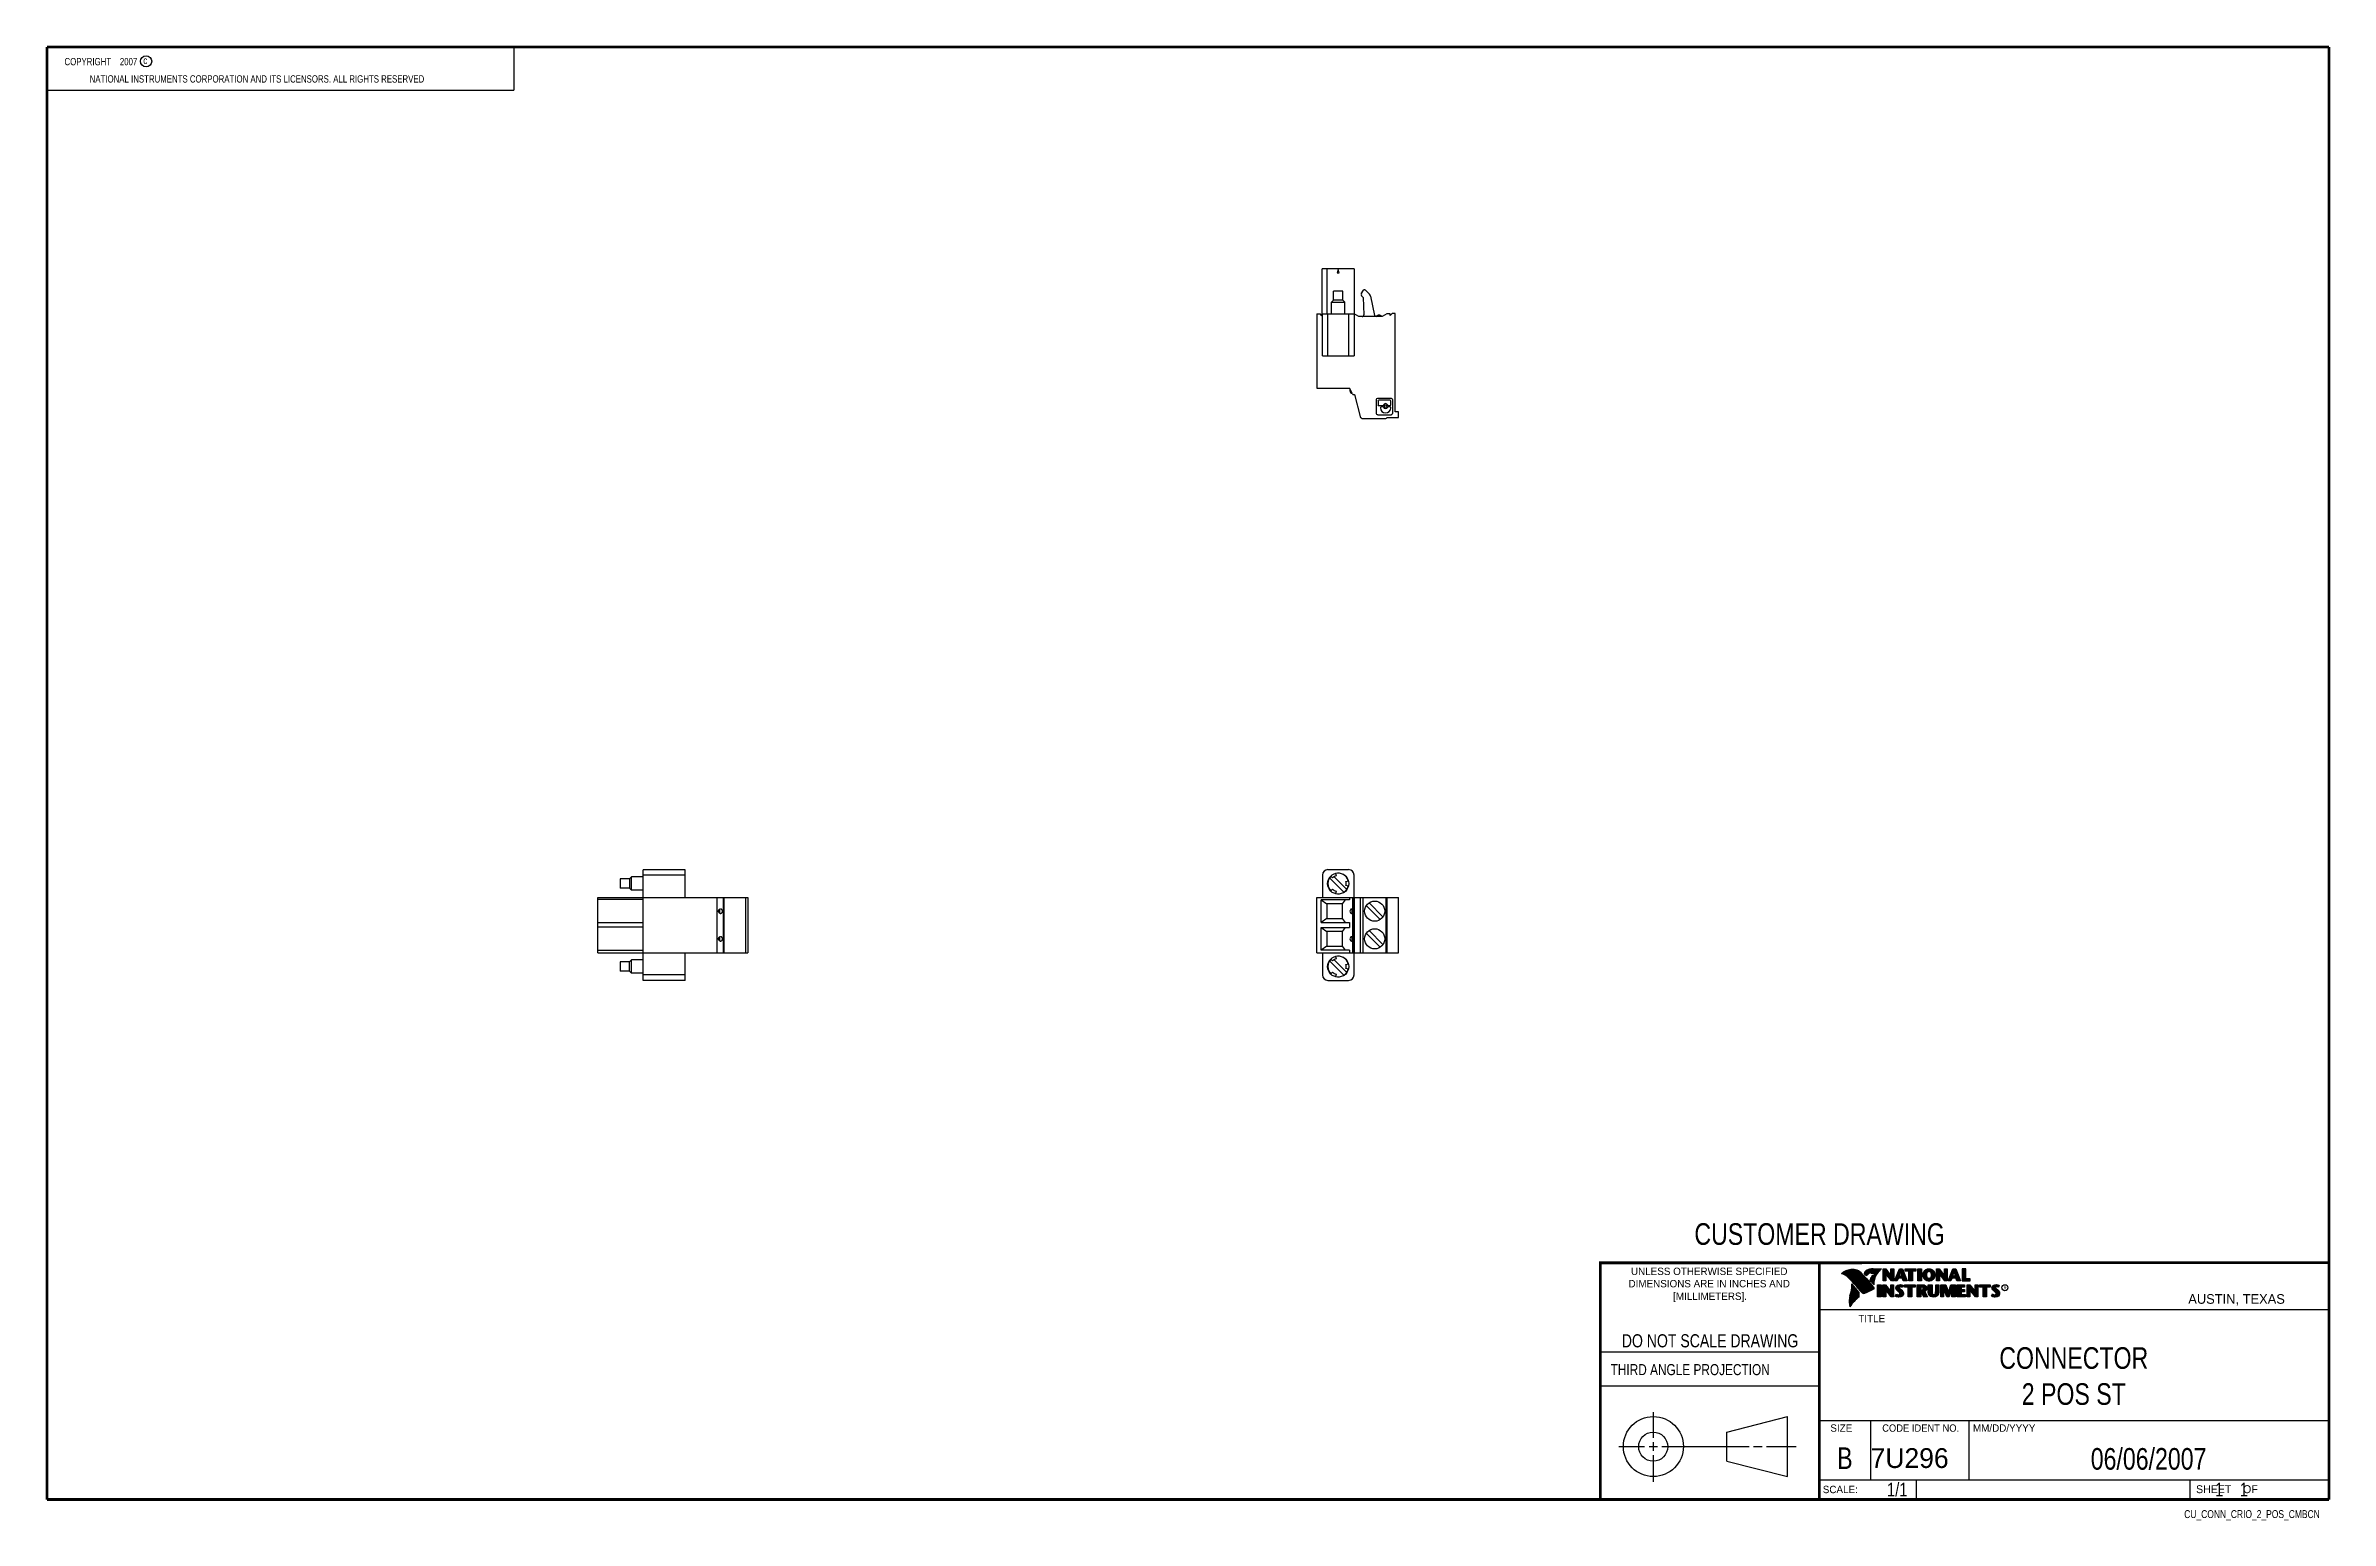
# Model space of a CAD drawing. Header units: inches. Extents: x 0.2 to 16.8, y 0.1 to 10.8.
import ezdxf
from ezdxf.enums import TextEntityAlignment as Align

# ---------------------------------------------------------------- set-up
doc = ezdxf.new("R2010")
doc.units = ezdxf.units.IN
doc.header["$LTSCALE"] = 0.935
doc.header["$MEASUREMENT"] = 0
doc.layers.get('0').update_dxf_attribs({"linetype": 'CONTINUOUS'})
doc.styles.get("Standard").update_dxf_attribs({"font": 'txt', "width": 0.8})

msp = doc.modelspace()

# ---------------------------------------------------------------- texts
at = {"color": 2, "linetype": 'CONTINUOUS', "width": 0.8}
for s, height, p in [('c', 0.053, (0.946, 10.636)), ('NATIONAL INSTRUMENTS CORPORATION AND ITS LICENSORS. ALL RIGHTS RESERVED', 0.053, (0.558, 10.502)), ('THIRD ANGLE PROJECTION', 0.08, (11.556, 1.158))]:
    msp.add_text(s, height=height, dxfattribs=at).set_placement(p)
at = {"color": 7, "linetype": 'CONTINUOUS', "width": 0.8}
for s, height, p in [('CUSTOMER DRAWING', 0.15625, (13.067, 2.1)), ('DO NOT SCALE DRAWING', 0.095, (12.275, 1.359)), ('B', 0.156, (13.25, 0.48))]:
    msp.add_text(s, height=height, dxfattribs=at).set_placement(p, align=Align.CENTER)
at = {"color": 2, "linetype": 'CONTINUOUS'}
for s, p in [('DIMENSIONS ARE IN INCHES AND', (12.269, 1.793)), ('UNLESS OTHERWISE SPECIFIED', (12.269, 1.882)), ('[MILLIMETERS].', (12.275, 1.702))]:
    msp.add_text(s, height=0.05325, dxfattribs=at).set_placement(p, align=Align.CENTER)
for s, height, p in [('R', 0.0217, (14.397, 1.778)), ('AUSTIN, TEXAS', 0.06962, (15.733, 1.674)), ('TITLE', 0.0533, (13.347, 1.54)), ('SIZE', 0.0533, (13.145, 0.749)), ('MM/DD/YYYY', 0.0533, (14.176, 0.749)), ('SCALE:', 0.0533, (13.09, 0.305)), ('SHEET    OF', 0.05726, (15.789, 0.305))]:
    msp.add_text(s, height=height, dxfattribs=at).set_placement(p)
at = {"color": 2, "linetype": 'CONTINUOUS', "width": 0.95}
msp.add_text('CODE IDENT NO.', height=0.05325, dxfattribs=at).set_placement((13.798, 0.749), align=Align.CENTER)
at = {"color": 7, "linetype": 'CONTINUOUS'}
msp.add_text('7U296', height=0.1432, dxfattribs=at).set_placement((13.436, 0.487))
at = {"color": 7, "linetype": 'CONTINUOUS', "width": 0.8}
msp.add_text('1/1', height=0.1, dxfattribs=at).set_placement((13.703, 0.281), align=Align.RIGHT)
at = {"color": 2, "linetype": 'CONTINUOUS', "width": 0.8}
msp.add_text('CU_CONN_CRIO_2_POS_CMBCN', height=0.05726, dxfattribs=at).set_placement((16.684, 0.125), align=Align.RIGHT)
at = {"color": 2, "linetype": 'CONTINUOUS', "insert": (0.313, 10.68), "char_height": 0.053, "width": 0.8904, "attachment_point": 1}
msp.add_mtext('    COPYRIGHT    2007', dxfattribs=at)
at = {"color": 7, "linetype": 'CONTINUOUS'}
for s, insert, char_height, width, attachment_point in [('CONNECTOR\\P2 POS ST', (14.905, 1.36), 0.1562, 1.125, 2), ('06/06/2007 ', (15.446, 0.631), 0.15625, 1.375, 2), ('    1    1', (15.808, 0.381), 0.1, 0.8, 1)]:
    msp.add_mtext(s, dxfattribs=dict(at, insert=insert, char_height=char_height, width=width, attachment_point=attachment_point))

# ---------------------------------------------------------------- linework, layer by layer
at = {"color": 2, "linetype": 'CONTINUOUS'}
for p, q in [((0.25, 10.759), (3.625, 10.759)), ((0.25, 10.759), (0.25, 10.446)), ((3.625, 10.759), (3.625, 10.446)), ((0.25, 10.446), (3.625, 10.446)), ((13.065, 1.97), (16.745, 1.97)), ((13.065, 1.97), (13.065, 0.261)), ((13.231, 1.893), (13.231, 1.895)), ((13.235, 1.892), (13.235, 1.897)), ((13.238, 1.891), (13.238, 1.899)), ((13.242, 1.889), (13.242, 1.901)), ((13.245, 1.888), (13.245, 1.903)), ((13.249, 1.886), (13.249, 1.905)), ((13.252, 1.884), (13.252, 1.907)), ((13.256, 1.882), (13.256, 1.908)), ((13.26, 1.88), (13.26, 1.91)), ((13.263, 1.877), (13.263, 1.911)), ((13.267, 1.875), (13.267, 1.912)), ((13.27, 1.872), (13.27, 1.914)), ((13.274, 1.869), (13.274, 1.915)), ((13.277, 1.866), (13.277, 1.916)), ((13.281, 1.862), (13.281, 1.916)), ((13.284, 1.859), (13.284, 1.917)), ((13.288, 1.855), (13.288, 1.918)), ((13.292, 1.851), (13.292, 1.919)), ((13.295, 1.847), (13.295, 1.919)), ((13.299, 1.843), (13.299, 1.92)), ((13.302, 1.839), (13.302, 1.92)), ((13.306, 1.835), (13.306, 1.92)), ((13.309, 1.831), (13.309, 1.92)), ((13.313, 1.827), (13.313, 1.92)), ((13.316, 1.823), (13.316, 1.92)), ((13.32, 1.819), (13.32, 1.919)), ((13.324, 1.815), (13.324, 1.919)), ((13.327, 1.81), (13.327, 1.918)), ((13.331, 1.806), (13.331, 1.917)), ((13.334, 1.802), (13.334, 1.916)), ((13.338, 1.798), (13.338, 1.915)), ((13.341, 1.794), (13.341, 1.914)), ((13.345, 1.79), (13.345, 1.912)), ((13.348, 1.786), (13.348, 1.91)), ((13.352, 1.782), (13.352, 1.908)), ((13.356, 1.778), (13.356, 1.906)), ((13.359, 1.774), (13.359, 1.903)), ((13.363, 1.77), (13.363, 1.899)), ((13.366, 1.766), (13.366, 1.895)), ((13.37, 1.763), (13.37, 1.892)), ((13.373, 1.759), (13.373, 1.888)), ((13.377, 1.756), (13.377, 1.884)), ((13.38, 1.753), (13.38, 1.88)), ((13.384, 1.751), (13.384, 1.877)), ((13.388, 1.751), (13.388, 1.873)), ((13.402, 1.878), (13.39, 1.892)), ((13.391, 1.752), (13.391, 1.869)), ((13.403, 1.881), (13.393, 1.893)), ((13.395, 1.891), (13.395, 1.9)), ((13.395, 1.753), (13.395, 1.865)), ((13.398, 1.887), (13.398, 1.906)), ((13.398, 1.755), (13.398, 1.862)), ((13.402, 1.882), (13.402, 1.91)), ((13.402, 1.756), (13.402, 1.857)), ((13.405, 1.882), (13.405, 1.913)), ((13.405, 1.758), (13.405, 1.853)), ((13.409, 1.884), (13.409, 1.915)), ((13.409, 1.759), (13.409, 1.849)), ((13.412, 1.887), (13.412, 1.917)), ((13.412, 1.761), (13.412, 1.845)), ((13.416, 1.89), (13.416, 1.918)), ((13.416, 1.762), (13.416, 1.84)), ((13.42, 1.894), (13.42, 1.919)), ((13.42, 1.764), (13.42, 1.836)), ((13.423, 1.896), (13.423, 1.92)), ((13.423, 1.766), (13.423, 1.832)), ((13.427, 1.898), (13.427, 1.921)), ((13.427, 1.767), (13.427, 1.827)), ((13.43, 1.899), (13.43, 1.921)), ((13.43, 1.769), (13.43, 1.823)), ((13.441, 1.833), (13.432, 1.844)), ((13.434, 1.9), (13.434, 1.922)), ((13.434, 1.771), (13.434, 1.819)), ((13.443, 1.834), (13.435, 1.844)), ((13.437, 1.899), (13.437, 1.922)), ((13.437, 1.841), (13.437, 1.849)), ((13.441, 1.898), (13.441, 1.923)), ((13.441, 1.837), (13.441, 1.857)), ((13.444, 1.897), (13.444, 1.923)), ((13.444, 1.833), (13.444, 1.867)), ((13.448, 1.897), (13.448, 1.923)), ((13.448, 1.829), (13.448, 1.873)), ((13.451, 1.897), (13.451, 1.924)), ((13.451, 1.825), (13.451, 1.876)), ((13.453, 1.926), (13.513, 1.927)), ((13.453, 1.924), (13.507, 1.924)), ((13.455, 1.896), (13.455, 1.924)), ((13.455, 1.821), (13.455, 1.878)), ((13.459, 1.896), (13.459, 1.924)), ((13.459, 1.83), (13.459, 1.879)), ((13.462, 1.896), (13.462, 1.924)), ((13.462, 1.854), (13.462, 1.88)), ((13.466, 1.894), (13.466, 1.924)), ((13.466, 1.864), (13.466, 1.88)), ((13.469, 1.872), (13.469, 1.924)), ((13.473, 1.879), (13.473, 1.924)), ((13.476, 1.886), (13.476, 1.924)), ((13.48, 1.892), (13.48, 1.924)), ((13.483, 1.897), (13.483, 1.924)), ((13.487, 1.902), (13.487, 1.924)), ((13.491, 1.907), (13.491, 1.924)), ((13.494, 1.911), (13.494, 1.924)), ((13.498, 1.915), (13.498, 1.924)), ((13.501, 1.919), (13.501, 1.924)), ((13.526, 1.926), (13.545, 1.926)), ((13.526, 1.839), (13.526, 1.926)), ((13.547, 1.839), (13.526, 1.839)), ((13.529, 1.924), (13.544, 1.924)), ((13.529, 1.841), (13.529, 1.924)), ((13.544, 1.841), (13.529, 1.841)), ((13.533, 1.841), (13.533, 1.924)), ((13.537, 1.841), (13.537, 1.924)), ((13.54, 1.841), (13.54, 1.924)), ((13.544, 1.924), (13.585, 1.869)), ((13.544, 1.898), (13.544, 1.924)), ((13.587, 1.841), (13.544, 1.898)), ((13.544, 1.898), (13.544, 1.841)), ((13.545, 1.926), (13.583, 1.877)), ((13.547, 1.894), (13.547, 1.919)), ((13.586, 1.839), (13.547, 1.89)), ((13.547, 1.89), (13.547, 1.839)), ((13.551, 1.889), (13.551, 1.915)), ((13.554, 1.885), (13.554, 1.91)), ((13.558, 1.88), (13.558, 1.906)), ((13.561, 1.876), (13.561, 1.901)), ((13.565, 1.871), (13.565, 1.897)), ((13.568, 1.867), (13.568, 1.892)), ((13.571, 1.862), (13.571, 1.887)), ((13.575, 1.858), (13.575, 1.883)), ((13.578, 1.853), (13.578, 1.878)), ((13.582, 1.848), (13.582, 1.874)), ((13.583, 1.926), (13.604, 1.926)), ((13.583, 1.877), (13.583, 1.926)), ((13.585, 1.924), (13.601, 1.924)), ((13.585, 1.869), (13.585, 1.924)), ((13.585, 1.844), (13.585, 1.869)), ((13.604, 1.839), (13.586, 1.839)), ((13.601, 1.841), (13.587, 1.841)), ((13.589, 1.841), (13.589, 1.924)), ((13.592, 1.841), (13.592, 1.924)), ((13.596, 1.841), (13.596, 1.924)), ((13.599, 1.841), (13.599, 1.924)), ((13.601, 1.924), (13.601, 1.841)), ((13.604, 1.926), (13.604, 1.839)), ((13.609, 1.839), (13.644, 1.926)), ((13.629, 1.839), (13.609, 1.839)), ((13.613, 1.842), (13.646, 1.924)), ((13.628, 1.842), (13.613, 1.842)), ((13.617, 1.842), (13.617, 1.852)), ((13.62, 1.842), (13.62, 1.86)), ((13.624, 1.842), (13.624, 1.869)), ((13.627, 1.842), (13.627, 1.877)), ((13.636, 1.862), (13.628, 1.842)), ((13.638, 1.86), (13.629, 1.839)), ((13.631, 1.849), (13.631, 1.886)), ((13.634, 1.857), (13.634, 1.894)), ((13.666, 1.862), (13.636, 1.862)), ((13.638, 1.862), (13.638, 1.903)), ((13.665, 1.86), (13.638, 1.86)), ((13.639, 1.871), (13.65, 1.907)), ((13.664, 1.871), (13.639, 1.871)), ((13.641, 1.878), (13.641, 1.911)), ((13.641, 1.862), (13.641, 1.871)), ((13.642, 1.874), (13.652, 1.905)), ((13.661, 1.874), (13.642, 1.874)), ((13.644, 1.926), (13.666, 1.926)), ((13.644, 1.889), (13.644, 1.92)), ((13.644, 1.862), (13.644, 1.871)), ((13.646, 1.924), (13.665, 1.924)), ((13.648, 1.901), (13.648, 1.924)), ((13.648, 1.862), (13.648, 1.871)), ((13.65, 1.907), (13.654, 1.907)), ((13.651, 1.907), (13.651, 1.924)), ((13.651, 1.862), (13.651, 1.871)), ((13.652, 1.905), (13.652, 1.905)), ((13.652, 1.905), (13.661, 1.874)), ((13.654, 1.907), (13.664, 1.871)), ((13.655, 1.904), (13.655, 1.924)), ((13.655, 1.862), (13.655, 1.871)), ((13.658, 1.892), (13.658, 1.924)), ((13.658, 1.862), (13.658, 1.871)), ((13.662, 1.879), (13.662, 1.924)), ((13.662, 1.862), (13.662, 1.871)), ((13.665, 1.924), (13.696, 1.842)), ((13.665, 1.862), (13.665, 1.922)), ((13.672, 1.839), (13.665, 1.86)), ((13.666, 1.926), (13.7, 1.839)), ((13.673, 1.842), (13.666, 1.862)), ((13.669, 1.855), (13.669, 1.913)), ((13.672, 1.845), (13.672, 1.904)), ((13.7, 1.839), (13.672, 1.839)), ((13.696, 1.842), (13.673, 1.842)), ((13.676, 1.842), (13.676, 1.895)), ((13.679, 1.842), (13.679, 1.885)), ((13.683, 1.842), (13.683, 1.876)), ((13.686, 1.842), (13.686, 1.867)), ((13.687, 1.926), (13.763, 1.926)), ((13.687, 1.91), (13.687, 1.926)), ((13.712, 1.91), (13.687, 1.91)), ((13.689, 1.924), (13.761, 1.924)), ((13.689, 1.912), (13.689, 1.924)), ((13.714, 1.912), (13.689, 1.912)), ((13.69, 1.842), (13.69, 1.858)), ((13.693, 1.912), (13.693, 1.924)), ((13.693, 1.842), (13.693, 1.849)), ((13.697, 1.912), (13.697, 1.924)), ((13.7, 1.912), (13.7, 1.924)), ((13.704, 1.912), (13.704, 1.924)), ((13.707, 1.912), (13.707, 1.924)), ((13.71, 1.912), (13.71, 1.924)), ((13.712, 1.839), (13.712, 1.91)), ((13.738, 1.839), (13.712, 1.839)), ((13.714, 1.912), (13.714, 1.924)), ((13.714, 1.842), (13.714, 1.912)), ((13.736, 1.842), (13.714, 1.842)), ((13.717, 1.842), (13.717, 1.924)), ((13.721, 1.842), (13.721, 1.924)), ((13.724, 1.842), (13.724, 1.924)), ((13.728, 1.842), (13.728, 1.924)), ((13.731, 1.842), (13.731, 1.924)), ((13.736, 1.912), (13.735, 1.924)), ((13.761, 1.912), (13.736, 1.912)), ((13.736, 1.912), (13.736, 1.842)), ((13.738, 1.912), (13.738, 1.924)), ((13.763, 1.91), (13.738, 1.91)), ((13.738, 1.91), (13.738, 1.839)), ((13.742, 1.912), (13.742, 1.924)), ((13.745, 1.912), (13.745, 1.924)), ((13.749, 1.912), (13.749, 1.924)), ((13.752, 1.912), (13.752, 1.924)), ((13.756, 1.912), (13.756, 1.924)), ((13.759, 1.912), (13.759, 1.924)), ((13.761, 1.924), (13.761, 1.912)), ((13.763, 1.926), (13.763, 1.91)), ((13.777, 1.926), (13.803, 1.926)), ((13.777, 1.839), (13.777, 1.926)), ((13.803, 1.839), (13.777, 1.839)), ((13.779, 1.924), (13.801, 1.924)), ((13.779, 1.842), (13.779, 1.924)), ((13.801, 1.842), (13.779, 1.842)), ((13.783, 1.842), (13.783, 1.924)), ((13.787, 1.842), (13.787, 1.924)), ((13.79, 1.842), (13.79, 1.924)), ((13.794, 1.842), (13.794, 1.924)), ((13.797, 1.842), (13.797, 1.924)), ((13.801, 1.924), (13.801, 1.842)), ((13.803, 1.926), (13.803, 1.839)), ((13.815, 1.885), (13.816, 1.887)), ((13.815, 1.883), (13.815, 1.885)), ((13.815, 1.882), (13.815, 1.883)), ((13.816, 1.88), (13.815, 1.882)), ((13.816, 1.894), (13.817, 1.896)), ((13.816, 1.892), (13.816, 1.894)), ((13.816, 1.891), (13.816, 1.892)), ((13.816, 1.889), (13.816, 1.891)), ((13.816, 1.887), (13.816, 1.889)), ((13.816, 1.878), (13.816, 1.88)), ((13.816, 1.876), (13.816, 1.878)), ((13.816, 1.874), (13.816, 1.876)), ((13.817, 1.872), (13.816, 1.874)), ((13.817, 1.897), (13.818, 1.899)), ((13.817, 1.896), (13.817, 1.897)), ((13.817, 1.871), (13.817, 1.872)), ((13.817, 1.869), (13.817, 1.871)), ((13.818, 1.867), (13.817, 1.869)), ((13.818, 1.901), (13.819, 1.902)), ((13.818, 1.899), (13.818, 1.901)), ((13.818, 1.89), (13.819, 1.892)), ((13.818, 1.889), (13.818, 1.89)), ((13.818, 1.887), (13.818, 1.889)), ((13.818, 1.885), (13.818, 1.887)), ((13.818, 1.883), (13.818, 1.885)), ((13.818, 1.882), (13.818, 1.883)), ((13.818, 1.88), (13.818, 1.882)), ((13.818, 1.878), (13.818, 1.88)), ((13.818, 1.876), (13.818, 1.878)), ((13.819, 1.875), (13.818, 1.876)), ((13.819, 1.866), (13.818, 1.867)), ((13.819, 1.902), (13.82, 1.904)), ((13.819, 1.895), (13.82, 1.897)), ((13.819, 1.894), (13.819, 1.895)), ((13.819, 1.892), (13.819, 1.894)), ((13.819, 1.873), (13.819, 1.875)), ((13.819, 1.871), (13.819, 1.873)), ((13.82, 1.87), (13.819, 1.871)), ((13.819, 1.864), (13.819, 1.866)), ((13.82, 1.862), (13.819, 1.864)), ((13.82, 1.904), (13.821, 1.905)), ((13.82, 1.898), (13.821, 1.9)), ((13.82, 1.897), (13.82, 1.898)), ((13.82, 1.868), (13.82, 1.87)), ((13.821, 1.866), (13.82, 1.868)), ((13.821, 1.861), (13.82, 1.862)), ((13.821, 1.906), (13.822, 1.908)), ((13.821, 1.905), (13.821, 1.906)), ((13.821, 1.901), (13.822, 1.902)), ((13.821, 1.9), (13.821, 1.901)), ((13.821, 1.866), (13.821, 1.9)), ((13.821, 1.865), (13.821, 1.866)), ((13.822, 1.863), (13.821, 1.865)), ((13.821, 1.859), (13.821, 1.861)), ((13.822, 1.858), (13.821, 1.859)), ((13.822, 1.908), (13.823, 1.909)), ((13.822, 1.902), (13.823, 1.904)), ((13.823, 1.862), (13.822, 1.863)), ((13.823, 1.856), (13.822, 1.858)), ((13.823, 1.909), (13.824, 1.911)), ((13.823, 1.904), (13.824, 1.905)), ((13.824, 1.86), (13.823, 1.862)), ((13.824, 1.855), (13.823, 1.856)), ((13.824, 1.911), (13.825, 1.912)), ((13.824, 1.906), (13.825, 1.908)), ((13.824, 1.859), (13.824, 1.906)), ((13.824, 1.905), (13.824, 1.906)), ((13.824, 1.859), (13.824, 1.86)), ((13.825, 1.858), (13.824, 1.859)), ((13.825, 1.854), (13.824, 1.855)), ((13.825, 1.912), (13.826, 1.913)), ((13.825, 1.908), (13.826, 1.909)), ((13.826, 1.856), (13.825, 1.858)), ((13.826, 1.852), (13.825, 1.854)), ((13.826, 1.913), (13.828, 1.914)), ((13.826, 1.909), (13.827, 1.91)), ((13.827, 1.855), (13.826, 1.856)), ((13.827, 1.851), (13.826, 1.852)), ((13.827, 1.91), (13.828, 1.911)), ((13.828, 1.854), (13.827, 1.855)), ((13.828, 1.85), (13.827, 1.851)), ((13.828, 1.914), (13.829, 1.916)), ((13.828, 1.911), (13.829, 1.913)), ((13.828, 1.854), (13.828, 1.911)), ((13.829, 1.853), (13.828, 1.854)), ((13.829, 1.849), (13.828, 1.85)), ((13.829, 1.916), (13.83, 1.917)), ((13.829, 1.913), (13.831, 1.914)), ((13.83, 1.852), (13.829, 1.853)), ((13.831, 1.848), (13.829, 1.849)), ((13.83, 1.917), (13.831, 1.918)), ((13.831, 1.851), (13.83, 1.852)), ((13.831, 1.918), (13.833, 1.919)), ((13.831, 1.851), (13.832, 1.915)), ((13.831, 1.914), (13.832, 1.915)), ((13.832, 1.85), (13.831, 1.851)), ((13.832, 1.847), (13.831, 1.848)), ((13.832, 1.915), (13.833, 1.916)), ((13.833, 1.849), (13.832, 1.85)), ((13.833, 1.846), (13.832, 1.847)), ((13.833, 1.919), (13.834, 1.92)), ((13.833, 1.916), (13.834, 1.917)), ((13.835, 1.848), (13.833, 1.849)), ((13.835, 1.845), (13.833, 1.846)), ((13.834, 1.92), (13.835, 1.921)), ((13.834, 1.917), (13.835, 1.918)), ((13.835, 1.921), (13.837, 1.922)), ((13.835, 1.918), (13.837, 1.919)), ((13.835, 1.848), (13.835, 1.918)), ((13.836, 1.847), (13.835, 1.848)), ((13.836, 1.844), (13.835, 1.845)), ((13.837, 1.846), (13.836, 1.847)), ((13.837, 1.843), (13.836, 1.844)), ((13.837, 1.922), (13.838, 1.922)), ((13.837, 1.919), (13.838, 1.919)), ((13.839, 1.845), (13.837, 1.846)), ((13.839, 1.842), (13.837, 1.843)), ((13.838, 1.922), (13.84, 1.923)), ((13.838, 1.919), (13.839, 1.92)), ((13.839, 1.845), (13.838, 1.919)), ((13.839, 1.92), (13.841, 1.921)), ((13.84, 1.845), (13.839, 1.845)), ((13.841, 1.842), (13.839, 1.842)), ((13.84, 1.923), (13.841, 1.924)), ((13.84, 1.892), (13.841, 1.893)), ((13.84, 1.891), (13.84, 1.892)), ((13.84, 1.89), (13.84, 1.891)), ((13.84, 1.889), (13.84, 1.89)), ((13.84, 1.888), (13.84, 1.889)), ((13.84, 1.887), (13.84, 1.888)), ((13.84, 1.886), (13.84, 1.887)), ((13.84, 1.884), (13.84, 1.886)), ((13.84, 1.883), (13.84, 1.884)), ((13.84, 1.882), (13.84, 1.883)), ((13.84, 1.881), (13.84, 1.882)), ((13.84, 1.88), (13.84, 1.881)), ((13.84, 1.878), (13.84, 1.88)), ((13.84, 1.877), (13.84, 1.878)), ((13.84, 1.876), (13.84, 1.877)), ((13.84, 1.875), (13.84, 1.876)), ((13.84, 1.874), (13.84, 1.875)), ((13.841, 1.873), (13.84, 1.874)), ((13.841, 1.844), (13.84, 1.845)), ((13.841, 1.924), (13.843, 1.924)), ((13.841, 1.921), (13.842, 1.921)), ((13.841, 1.897), (13.842, 1.898)), ((13.841, 1.896), (13.841, 1.897)), ((13.841, 1.895), (13.841, 1.896)), ((13.841, 1.894), (13.841, 1.895)), ((13.841, 1.893), (13.841, 1.894)), ((13.841, 1.872), (13.841, 1.873)), ((13.841, 1.871), (13.841, 1.872)), ((13.841, 1.87), (13.841, 1.871)), ((13.841, 1.869), (13.841, 1.87)), ((13.842, 1.868), (13.841, 1.869)), ((13.841, 1.844), (13.842, 1.868)), ((13.843, 1.843), (13.841, 1.844)), ((13.842, 1.841), (13.841, 1.842)), ((13.842, 1.921), (13.844, 1.922)), ((13.842, 1.899), (13.842, 1.921)), ((13.842, 1.9), (13.843, 1.901)), ((13.842, 1.899), (13.842, 1.9)), ((13.842, 1.898), (13.842, 1.899)), ((13.842, 1.889), (13.843, 1.89)), ((13.842, 1.888), (13.842, 1.889)), ((13.842, 1.887), (13.842, 1.888)), ((13.842, 1.886), (13.842, 1.887)), ((13.842, 1.884), (13.842, 1.886)), ((13.842, 1.883), (13.842, 1.884)), ((13.842, 1.882), (13.842, 1.883)), ((13.842, 1.881), (13.842, 1.882)), ((13.842, 1.88), (13.842, 1.881)), ((13.842, 1.879), (13.842, 1.88)), ((13.842, 1.877), (13.842, 1.879)), ((13.843, 1.876), (13.842, 1.877)), ((13.842, 1.867), (13.842, 1.868)), ((13.842, 1.866), (13.842, 1.867)), ((13.843, 1.865), (13.842, 1.866)), ((13.844, 1.84), (13.842, 1.841)), ((13.843, 1.924), (13.844, 1.925)), ((13.843, 1.902), (13.844, 1.903)), ((13.843, 1.901), (13.843, 1.902)), ((13.843, 1.902), (13.843, 1.902)), ((13.843, 1.895), (13.844, 1.896)), ((13.843, 1.894), (13.843, 1.895)), ((13.843, 1.893), (13.843, 1.894)), ((13.843, 1.892), (13.843, 1.893)), ((13.843, 1.891), (13.843, 1.892)), ((13.843, 1.89), (13.843, 1.891)), ((13.843, 1.875), (13.843, 1.876)), ((13.843, 1.874), (13.843, 1.875)), ((13.843, 1.873), (13.843, 1.874)), ((13.843, 1.872), (13.843, 1.873)), ((13.843, 1.871), (13.843, 1.872)), ((13.844, 1.87), (13.843, 1.871)), ((13.843, 1.864), (13.843, 1.865)), ((13.843, 1.863), (13.843, 1.864)), ((13.844, 1.862), (13.843, 1.863)), ((13.845, 1.843), (13.843, 1.843)), ((13.844, 1.925), (13.846, 1.925)), ((13.844, 1.922), (13.845, 1.922)), ((13.844, 1.904), (13.845, 1.905)), ((13.844, 1.903), (13.844, 1.904)), ((13.844, 1.898), (13.845, 1.899)), ((13.844, 1.897), (13.844, 1.898)), ((13.844, 1.896), (13.844, 1.897)), ((13.844, 1.897), (13.844, 1.897)), ((13.844, 1.869), (13.844, 1.87)), ((13.844, 1.868), (13.844, 1.869)), ((13.845, 1.867), (13.844, 1.868)), ((13.844, 1.868), (13.844, 1.868)), ((13.845, 1.861), (13.844, 1.862)), ((13.844, 1.862), (13.844, 1.862)), ((13.846, 1.84), (13.844, 1.84)), ((13.845, 1.922), (13.847, 1.923)), ((13.845, 1.905), (13.845, 1.922)), ((13.845, 1.905), (13.846, 1.906)), ((13.845, 1.905), (13.845, 1.905)), ((13.845, 1.9), (13.846, 1.901)), ((13.845, 1.899), (13.845, 1.9)), ((13.845, 1.9), (13.845, 1.9)), ((13.845, 1.866), (13.845, 1.867)), ((13.845, 1.865), (13.845, 1.866)), ((13.846, 1.864), (13.845, 1.865)), ((13.845, 1.86), (13.845, 1.861)), ((13.846, 1.859), (13.845, 1.86)), ((13.846, 1.842), (13.845, 1.843)), ((13.846, 1.925), (13.848, 1.926)), ((13.846, 1.906), (13.846, 1.907)), ((13.846, 1.907), (13.847, 1.907)), ((13.846, 1.902), (13.846, 1.903)), ((13.846, 1.903), (13.847, 1.903)), ((13.846, 1.901), (13.846, 1.902)), ((13.846, 1.863), (13.846, 1.864)), ((13.846, 1.864), (13.846, 1.864)), ((13.847, 1.862), (13.846, 1.863)), ((13.847, 1.858), (13.846, 1.859)), ((13.846, 1.859), (13.846, 1.859)), ((13.846, 1.842), (13.846, 1.859)), ((13.848, 1.842), (13.846, 1.842)), ((13.847, 1.839), (13.846, 1.84)), ((13.847, 1.923), (13.848, 1.923)), ((13.847, 1.907), (13.848, 1.908)), ((13.847, 1.904), (13.848, 1.905)), ((13.847, 1.903), (13.847, 1.904)), ((13.848, 1.861), (13.847, 1.862)), ((13.847, 1.862), (13.847, 1.862)), ((13.848, 1.858), (13.847, 1.858)), ((13.849, 1.839), (13.847, 1.839)), ((13.848, 1.926), (13.849, 1.926)), ((13.848, 1.923), (13.85, 1.924)), ((13.848, 1.908), (13.848, 1.909)), ((13.848, 1.909), (13.849, 1.909)), ((13.848, 1.905), (13.849, 1.906)), ((13.848, 1.905), (13.848, 1.905)), ((13.848, 1.86), (13.848, 1.861)), ((13.849, 1.86), (13.848, 1.86)), ((13.848, 1.857), (13.848, 1.858)), ((13.849, 1.856), (13.848, 1.857)), ((13.85, 1.842), (13.848, 1.842)), ((13.849, 1.926), (13.851, 1.926)), ((13.849, 1.909), (13.85, 1.91)), ((13.849, 1.906), (13.85, 1.907)), ((13.849, 1.906), (13.849, 1.906)), ((13.849, 1.859), (13.849, 1.86)), ((13.85, 1.859), (13.849, 1.859)), ((13.85, 1.856), (13.849, 1.856)), ((13.851, 1.839), (13.849, 1.839)), ((13.85, 1.924), (13.851, 1.924)), ((13.85, 1.909), (13.85, 1.924)), ((13.85, 1.91), (13.85, 1.91)), ((13.85, 1.91), (13.851, 1.91)), ((13.85, 1.907), (13.851, 1.907)), ((13.85, 1.907), (13.85, 1.907)), ((13.851, 1.858), (13.85, 1.859)), ((13.851, 1.855), (13.85, 1.856)), ((13.85, 1.842), (13.85, 1.856)), ((13.851, 1.841), (13.85, 1.842)), ((13.851, 1.926), (13.853, 1.927)), ((13.851, 1.924), (13.853, 1.924)), ((13.851, 1.91), (13.852, 1.911)), ((13.851, 1.907), (13.852, 1.908)), ((13.852, 1.858), (13.851, 1.858)), ((13.851, 1.858), (13.851, 1.858)), ((13.852, 1.855), (13.851, 1.855)), ((13.851, 1.855), (13.851, 1.855)), ((13.853, 1.841), (13.851, 1.841)), ((13.853, 1.839), (13.851, 1.839)), ((13.852, 1.911), (13.853, 1.911)), ((13.852, 1.908), (13.853, 1.908)), ((13.852, 1.908), (13.852, 1.908)), ((13.852, 1.857), (13.852, 1.858)), ((13.853, 1.857), (13.852, 1.857)), ((13.853, 1.854), (13.852, 1.855)), ((13.853, 1.927), (13.854, 1.927)), ((13.853, 1.924), (13.855, 1.924)), ((13.853, 1.911), (13.853, 1.924)), ((13.853, 1.911), (13.854, 1.911)), ((13.853, 1.908), (13.854, 1.908)), ((13.854, 1.857), (13.853, 1.857)), ((13.854, 1.854), (13.853, 1.854)), ((13.853, 1.841), (13.853, 1.854)), ((13.855, 1.841), (13.853, 1.841)), ((13.855, 1.838), (13.853, 1.839)), ((13.854, 1.927), (13.856, 1.927)), ((13.854, 1.911), (13.855, 1.912)), ((13.854, 1.911), (13.854, 1.911)), ((13.854, 1.909), (13.855, 1.909)), ((13.854, 1.908), (13.854, 1.909)), ((13.855, 1.856), (13.854, 1.857)), ((13.854, 1.857), (13.854, 1.857)), ((13.855, 1.854), (13.854, 1.854)), ((13.855, 1.924), (13.856, 1.924)), ((13.855, 1.912), (13.856, 1.912)), ((13.855, 1.909), (13.856, 1.909)), ((13.856, 1.856), (13.855, 1.856)), ((13.856, 1.854), (13.855, 1.854)), ((13.857, 1.841), (13.855, 1.841)), ((13.857, 1.838), (13.855, 1.838)), ((13.856, 1.927), (13.858, 1.927)), ((13.856, 1.924), (13.858, 1.924)), ((13.856, 1.912), (13.856, 1.924)), ((13.856, 1.912), (13.857, 1.912)), ((13.856, 1.909), (13.856, 1.909)), ((13.856, 1.909), (13.857, 1.909)), ((13.857, 1.856), (13.856, 1.856)), ((13.857, 1.854), (13.856, 1.854)), ((13.856, 1.854), (13.856, 1.854)), ((13.856, 1.841), (13.856, 1.854)), ((13.857, 1.912), (13.858, 1.912)), ((13.857, 1.909), (13.858, 1.909)), ((13.858, 1.856), (13.857, 1.856)), ((13.857, 1.856), (13.857, 1.856)), ((13.858, 1.854), (13.857, 1.854)), ((13.858, 1.841), (13.857, 1.841)), ((13.858, 1.838), (13.857, 1.838)), ((13.858, 1.927), (13.86, 1.927)), ((13.858, 1.924), (13.86, 1.924)), ((13.858, 1.912), (13.859, 1.912)), ((13.858, 1.909), (13.859, 1.909)), ((13.859, 1.856), (13.858, 1.856)), ((13.859, 1.854), (13.858, 1.854)), ((13.86, 1.841), (13.858, 1.841)), ((13.86, 1.838), (13.858, 1.838)), ((13.859, 1.912), (13.86, 1.912)), ((13.859, 1.909), (13.859, 1.909)), ((13.859, 1.909), (13.86, 1.909)), ((13.86, 1.856), (13.859, 1.856)), ((13.86, 1.854), (13.859, 1.854)), ((13.86, 1.927), (13.861, 1.927)), ((13.86, 1.924), (13.861, 1.924)), ((13.86, 1.912), (13.861, 1.911)), ((13.86, 1.909), (13.861, 1.909)), ((13.861, 1.857), (13.86, 1.856)), ((13.86, 1.856), (13.86, 1.856)), ((13.861, 1.854), (13.86, 1.854)), ((13.86, 1.841), (13.86, 1.854)), ((13.862, 1.841), (13.86, 1.841)), ((13.862, 1.838), (13.86, 1.838)), ((13.861, 1.927), (13.863, 1.927)), ((13.861, 1.924), (13.863, 1.924)), ((13.861, 1.911), (13.861, 1.924)), ((13.861, 1.911), (13.862, 1.911)), ((13.861, 1.909), (13.862, 1.909)), ((13.862, 1.857), (13.861, 1.857)), ((13.862, 1.854), (13.861, 1.854)), ((13.862, 1.911), (13.862, 1.911)), ((13.862, 1.911), (13.863, 1.911)), ((13.862, 1.909), (13.862, 1.908)), ((13.862, 1.908), (13.863, 1.908)), ((13.863, 1.857), (13.862, 1.857)), ((13.863, 1.854), (13.862, 1.854)), ((13.864, 1.841), (13.862, 1.841)), ((13.864, 1.839), (13.862, 1.838)), ((13.863, 1.927), (13.865, 1.926)), ((13.863, 1.924), (13.864, 1.924)), ((13.863, 1.911), (13.864, 1.91)), ((13.863, 1.908), (13.864, 1.908)), ((13.864, 1.858), (13.863, 1.857)), ((13.863, 1.857), (13.863, 1.857)), ((13.863, 1.841), (13.864, 1.855)), ((13.864, 1.855), (13.863, 1.854)), ((13.864, 1.924), (13.866, 1.924)), ((13.864, 1.91), (13.864, 1.924)), ((13.864, 1.91), (13.865, 1.91)), ((13.864, 1.908), (13.864, 1.908)), ((13.864, 1.908), (13.865, 1.907)), ((13.865, 1.858), (13.864, 1.858)), ((13.864, 1.855), (13.864, 1.855)), ((13.865, 1.855), (13.864, 1.855)), ((13.865, 1.841), (13.864, 1.841)), ((13.866, 1.839), (13.864, 1.839)), ((13.865, 1.926), (13.867, 1.926)), ((13.865, 1.91), (13.866, 1.91)), ((13.865, 1.907), (13.866, 1.907)), ((13.866, 1.859), (13.865, 1.858)), ((13.865, 1.858), (13.865, 1.858)), ((13.866, 1.856), (13.865, 1.855)), ((13.867, 1.842), (13.865, 1.841)), ((13.866, 1.924), (13.868, 1.923)), ((13.866, 1.91), (13.866, 1.909)), ((13.866, 1.909), (13.867, 1.909)), ((13.866, 1.907), (13.866, 1.906)), ((13.866, 1.906), (13.867, 1.906)), ((13.867, 1.86), (13.866, 1.859)), ((13.866, 1.859), (13.866, 1.859)), ((13.867, 1.856), (13.866, 1.856)), ((13.867, 1.839), (13.866, 1.839)), ((13.867, 1.926), (13.868, 1.926)), ((13.867, 1.909), (13.868, 1.909)), ((13.867, 1.906), (13.867, 1.906)), ((13.867, 1.906), (13.868, 1.905)), ((13.868, 1.861), (13.867, 1.86)), ((13.867, 1.86), (13.867, 1.86)), ((13.867, 1.857), (13.867, 1.856)), ((13.868, 1.857), (13.867, 1.857)), ((13.867, 1.842), (13.867, 1.856)), ((13.868, 1.842), (13.867, 1.842)), ((13.869, 1.839), (13.867, 1.839)), ((13.868, 1.926), (13.87, 1.925)), ((13.868, 1.923), (13.869, 1.923)), ((13.868, 1.909), (13.868, 1.923)), ((13.868, 1.909), (13.868, 1.908)), ((13.868, 1.908), (13.869, 1.908)), ((13.868, 1.905), (13.868, 1.905)), ((13.868, 1.905), (13.869, 1.904)), ((13.869, 1.862), (13.868, 1.861)), ((13.868, 1.861), (13.868, 1.861)), ((13.869, 1.858), (13.868, 1.857)), ((13.87, 1.842), (13.868, 1.842)), ((13.869, 1.923), (13.871, 1.922)), ((13.869, 1.908), (13.87, 1.907)), ((13.869, 1.904), (13.869, 1.904)), ((13.869, 1.904), (13.869, 1.903)), ((13.869, 1.903), (13.87, 1.903)), ((13.87, 1.863), (13.869, 1.862)), ((13.869, 1.862), (13.869, 1.862)), ((13.87, 1.859), (13.869, 1.858)), ((13.869, 1.858), (13.869, 1.858)), ((13.871, 1.84), (13.869, 1.839)), ((13.87, 1.925), (13.872, 1.925)), ((13.87, 1.907), (13.87, 1.906)), ((13.87, 1.906), (13.871, 1.906)), ((13.87, 1.903), (13.87, 1.902)), ((13.87, 1.902), (13.87, 1.901)), ((13.87, 1.901), (13.871, 1.901)), ((13.871, 1.865), (13.87, 1.865)), ((13.87, 1.865), (13.87, 1.864)), ((13.87, 1.864), (13.87, 1.863)), ((13.871, 1.86), (13.87, 1.86)), ((13.87, 1.86), (13.87, 1.859)), ((13.872, 1.843), (13.87, 1.842)), ((13.871, 1.922), (13.872, 1.922)), ((13.871, 1.905), (13.871, 1.922)), ((13.871, 1.906), (13.871, 1.905)), ((13.871, 1.905), (13.872, 1.904)), ((13.871, 1.901), (13.871, 1.9)), ((13.871, 1.9), (13.871, 1.899)), ((13.871, 1.899), (13.872, 1.898)), ((13.872, 1.868), (13.871, 1.867)), ((13.871, 1.867), (13.871, 1.866)), ((13.871, 1.866), (13.871, 1.865)), ((13.872, 1.862), (13.871, 1.861)), ((13.872, 1.843), (13.871, 1.861)), ((13.871, 1.861), (13.871, 1.86)), ((13.872, 1.84), (13.871, 1.84)), ((13.872, 1.925), (13.873, 1.924)), ((13.872, 1.922), (13.874, 1.921)), ((13.872, 1.904), (13.872, 1.904)), ((13.872, 1.904), (13.872, 1.903)), ((13.872, 1.903), (13.873, 1.902)), ((13.872, 1.898), (13.872, 1.897)), ((13.872, 1.897), (13.872, 1.896)), ((13.872, 1.896), (13.872, 1.895)), ((13.872, 1.895), (13.873, 1.894)), ((13.873, 1.871), (13.872, 1.87)), ((13.872, 1.87), (13.872, 1.869)), ((13.872, 1.869), (13.872, 1.869)), ((13.872, 1.869), (13.872, 1.868)), ((13.873, 1.863), (13.872, 1.863)), ((13.872, 1.863), (13.872, 1.862)), ((13.873, 1.843), (13.872, 1.843)), ((13.874, 1.841), (13.872, 1.84)), ((13.873, 1.924), (13.875, 1.924)), ((13.873, 1.902), (13.873, 1.902)), ((13.873, 1.902), (13.873, 1.901)), ((13.873, 1.901), (13.874, 1.9)), ((13.873, 1.894), (13.873, 1.893)), ((13.873, 1.893), (13.873, 1.892)), ((13.873, 1.892), (13.873, 1.891)), ((13.873, 1.891), (13.873, 1.89)), ((13.873, 1.89), (13.874, 1.889)), ((13.874, 1.876), (13.873, 1.875)), ((13.873, 1.875), (13.873, 1.874)), ((13.873, 1.874), (13.873, 1.873)), ((13.873, 1.873), (13.873, 1.872)), ((13.873, 1.872), (13.873, 1.871)), ((13.874, 1.866), (13.873, 1.865)), ((13.873, 1.865), (13.873, 1.864)), ((13.873, 1.864), (13.873, 1.863)), ((13.875, 1.844), (13.873, 1.843)), ((13.874, 1.921), (13.875, 1.921)), ((13.874, 1.899), (13.874, 1.921)), ((13.874, 1.9), (13.874, 1.899)), ((13.874, 1.899), (13.874, 1.898)), ((13.874, 1.898), (13.875, 1.897)), ((13.874, 1.889), (13.874, 1.888)), ((13.874, 1.888), (13.874, 1.887)), ((13.874, 1.887), (13.874, 1.886)), ((13.874, 1.886), (13.874, 1.884)), ((13.874, 1.884), (13.874, 1.883)), ((13.874, 1.883), (13.874, 1.882)), ((13.874, 1.882), (13.874, 1.881)), ((13.874, 1.881), (13.874, 1.88)), ((13.874, 1.88), (13.874, 1.879)), ((13.874, 1.879), (13.874, 1.878)), ((13.874, 1.878), (13.874, 1.876)), ((13.875, 1.869), (13.874, 1.868)), ((13.875, 1.844), (13.874, 1.868)), ((13.874, 1.868), (13.874, 1.867)), ((13.874, 1.867), (13.874, 1.866)), ((13.876, 1.842), (13.874, 1.841)), ((13.875, 1.924), (13.876, 1.923)), ((13.875, 1.921), (13.877, 1.92)), ((13.875, 1.897), (13.875, 1.896)), ((13.875, 1.896), (13.875, 1.895)), ((13.875, 1.895), (13.875, 1.894)), ((13.875, 1.894), (13.876, 1.893)), ((13.876, 1.873), (13.875, 1.872)), ((13.875, 1.872), (13.875, 1.871)), ((13.875, 1.871), (13.875, 1.87)), ((13.875, 1.87), (13.875, 1.869)), ((13.876, 1.845), (13.875, 1.844)), ((13.876, 1.923), (13.878, 1.922)), ((13.876, 1.893), (13.876, 1.892)), ((13.876, 1.892), (13.876, 1.89)), ((13.876, 1.89), (13.876, 1.889)), ((13.876, 1.889), (13.876, 1.888)), ((13.876, 1.888), (13.876, 1.887)), ((13.876, 1.887), (13.876, 1.886)), ((13.876, 1.886), (13.876, 1.884)), ((13.876, 1.884), (13.876, 1.883)), ((13.876, 1.883), (13.876, 1.882)), ((13.876, 1.882), (13.876, 1.881)), ((13.876, 1.881), (13.876, 1.88)), ((13.876, 1.88), (13.876, 1.878)), ((13.876, 1.878), (13.876, 1.877)), ((13.876, 1.877), (13.876, 1.876)), ((13.876, 1.876), (13.876, 1.875)), ((13.876, 1.875), (13.876, 1.874)), ((13.876, 1.874), (13.876, 1.873)), ((13.878, 1.845), (13.876, 1.845)), ((13.877, 1.842), (13.876, 1.842)), ((13.877, 1.92), (13.878, 1.919)), ((13.879, 1.843), (13.877, 1.842)), ((13.878, 1.922), (13.879, 1.922)), ((13.878, 1.919), (13.879, 1.918)), ((13.878, 1.845), (13.878, 1.919)), ((13.879, 1.846), (13.878, 1.845)), ((13.879, 1.922), (13.881, 1.921)), ((13.879, 1.918), (13.881, 1.918)), ((13.88, 1.847), (13.879, 1.846)), ((13.88, 1.844), (13.879, 1.843)), ((13.882, 1.848), (13.88, 1.847)), ((13.882, 1.845), (13.88, 1.844)), ((13.881, 1.921), (13.882, 1.92)), ((13.881, 1.918), (13.882, 1.917)), ((13.882, 1.92), (13.884, 1.919)), ((13.882, 1.917), (13.883, 1.916)), ((13.882, 1.848), (13.882, 1.917)), ((13.883, 1.849), (13.882, 1.848)), ((13.883, 1.846), (13.882, 1.845)), ((13.883, 1.916), (13.885, 1.915)), ((13.884, 1.85), (13.883, 1.849)), ((13.885, 1.847), (13.883, 1.846)), ((13.884, 1.919), (13.885, 1.918)), ((13.885, 1.851), (13.884, 1.85)), ((13.885, 1.918), (13.886, 1.917)), ((13.885, 1.915), (13.886, 1.914)), ((13.885, 1.851), (13.885, 1.915)), ((13.886, 1.852), (13.885, 1.851)), ((13.886, 1.848), (13.885, 1.847)), ((13.886, 1.917), (13.887, 1.916)), ((13.886, 1.914), (13.887, 1.913)), ((13.887, 1.853), (13.886, 1.852)), ((13.887, 1.849), (13.886, 1.848)), ((13.887, 1.916), (13.889, 1.914)), ((13.887, 1.913), (13.888, 1.911)), ((13.888, 1.854), (13.887, 1.853)), ((13.888, 1.85), (13.887, 1.849)), ((13.888, 1.911), (13.889, 1.91)), ((13.888, 1.854), (13.889, 1.91)), ((13.889, 1.856), (13.888, 1.854)), ((13.889, 1.851), (13.888, 1.85)), ((13.889, 1.914), (13.89, 1.913)), ((13.889, 1.91), (13.89, 1.909)), ((13.89, 1.857), (13.889, 1.856)), ((13.89, 1.853), (13.889, 1.851)), ((13.89, 1.913), (13.891, 1.912)), ((13.89, 1.909), (13.891, 1.908)), ((13.891, 1.858), (13.89, 1.857)), ((13.891, 1.854), (13.89, 1.853)), ((13.891, 1.912), (13.892, 1.911)), ((13.891, 1.908), (13.892, 1.907)), ((13.892, 1.859), (13.891, 1.858)), ((13.892, 1.855), (13.891, 1.854)), ((13.892, 1.911), (13.893, 1.909)), ((13.892, 1.907), (13.892, 1.905)), ((13.892, 1.905), (13.893, 1.904)), ((13.892, 1.859), (13.892, 1.905)), ((13.893, 1.861), (13.892, 1.859)), ((13.893, 1.857), (13.892, 1.855)), ((13.893, 1.909), (13.894, 1.908)), ((13.893, 1.904), (13.894, 1.903)), ((13.894, 1.864), (13.893, 1.862)), ((13.893, 1.862), (13.893, 1.861)), ((13.894, 1.858), (13.893, 1.857)), ((13.894, 1.908), (13.895, 1.907)), ((13.894, 1.903), (13.894, 1.901)), ((13.894, 1.901), (13.895, 1.9)), ((13.895, 1.865), (13.894, 1.864)), ((13.895, 1.86), (13.894, 1.858)), ((13.895, 1.907), (13.895, 1.905)), ((13.895, 1.905), (13.896, 1.904)), ((13.895, 1.9), (13.896, 1.898)), ((13.896, 1.868), (13.895, 1.867)), ((13.895, 1.867), (13.895, 1.865)), ((13.896, 1.861), (13.895, 1.86)), ((13.896, 1.904), (13.897, 1.902)), ((13.896, 1.898), (13.896, 1.897)), ((13.896, 1.868), (13.896, 1.898)), ((13.896, 1.897), (13.897, 1.895)), ((13.897, 1.871), (13.896, 1.87)), ((13.896, 1.87), (13.896, 1.868)), ((13.897, 1.864), (13.896, 1.863)), ((13.896, 1.863), (13.896, 1.861)), ((13.897, 1.902), (13.897, 1.901)), ((13.897, 1.901), (13.898, 1.899)), ((13.897, 1.895), (13.897, 1.893)), ((13.897, 1.893), (13.897, 1.892)), ((13.897, 1.892), (13.898, 1.89)), ((13.898, 1.876), (13.897, 1.875)), ((13.897, 1.875), (13.897, 1.873)), ((13.897, 1.873), (13.897, 1.871)), ((13.898, 1.866), (13.897, 1.864)), ((13.898, 1.899), (13.899, 1.897)), ((13.898, 1.89), (13.898, 1.888)), ((13.898, 1.888), (13.898, 1.887)), ((13.898, 1.887), (13.898, 1.885)), ((13.898, 1.885), (13.898, 1.883)), ((13.898, 1.883), (13.898, 1.881)), ((13.898, 1.881), (13.898, 1.88)), ((13.898, 1.88), (13.898, 1.878)), ((13.898, 1.878), (13.898, 1.876)), ((13.899, 1.869), (13.898, 1.867)), ((13.898, 1.867), (13.898, 1.866)), ((13.899, 1.897), (13.899, 1.896)), ((13.899, 1.896), (13.899, 1.894)), ((13.899, 1.894), (13.9, 1.892)), ((13.9, 1.872), (13.899, 1.871)), ((13.899, 1.871), (13.899, 1.869)), ((13.9, 1.892), (13.9, 1.89)), ((13.9, 1.89), (13.9, 1.889)), ((13.9, 1.889), (13.9, 1.887)), ((13.9, 1.887), (13.901, 1.885)), ((13.901, 1.879), (13.9, 1.878)), ((13.9, 1.878), (13.9, 1.876)), ((13.9, 1.876), (13.9, 1.874)), ((13.9, 1.874), (13.9, 1.872)), ((13.901, 1.885), (13.901, 1.883)), ((13.901, 1.883), (13.901, 1.881)), ((13.901, 1.881), (13.901, 1.879)), ((13.913, 1.926), (13.932, 1.926)), ((13.913, 1.839), (13.913, 1.926)), ((13.933, 1.839), (13.913, 1.839)), ((13.915, 1.924), (13.931, 1.924)), ((13.915, 1.841), (13.915, 1.924)), ((13.931, 1.841), (13.915, 1.841)), ((13.919, 1.841), (13.919, 1.924)), ((13.923, 1.841), (13.923, 1.924)), ((13.927, 1.841), (13.927, 1.924)), ((13.929, 1.924), (13.931, 1.898)), ((13.931, 1.924), (13.972, 1.869)), ((13.974, 1.841), (13.931, 1.898)), ((13.931, 1.898), (13.931, 1.841)), ((13.932, 1.926), (13.97, 1.877)), ((13.933, 1.895), (13.933, 1.921)), ((13.973, 1.839), (13.933, 1.89)), ((13.933, 1.89), (13.933, 1.839)), ((13.936, 1.891), (13.936, 1.916)), ((13.94, 1.886), (13.94, 1.912)), ((13.943, 1.881), (13.943, 1.907)), ((13.947, 1.877), (13.947, 1.902)), ((13.95, 1.872), (13.95, 1.898)), ((13.954, 1.868), (13.954, 1.893)), ((13.957, 1.863), (13.957, 1.889)), ((13.961, 1.859), (13.961, 1.884)), ((13.964, 1.854), (13.964, 1.88)), ((13.968, 1.85), (13.968, 1.875)), ((13.97, 1.926), (13.99, 1.926)), ((13.97, 1.877), (13.97, 1.926)), ((13.971, 1.845), (13.972, 1.869)), ((13.972, 1.924), (13.988, 1.924)), ((13.972, 1.869), (13.972, 1.924)), ((13.99, 1.839), (13.973, 1.839)), ((13.988, 1.841), (13.974, 1.841)), ((13.975, 1.841), (13.975, 1.924)), ((13.978, 1.841), (13.978, 1.924)), ((13.982, 1.841), (13.982, 1.924)), ((13.985, 1.841), (13.985, 1.924)), ((13.988, 1.924), (13.988, 1.841)), ((13.99, 1.926), (13.99, 1.839)), ((13.996, 1.839), (14.031, 1.926)), ((14.016, 1.839), (13.996, 1.839)), ((13.999, 1.842), (14.033, 1.924)), ((14.015, 1.842), (13.999, 1.842)), ((14.002, 1.842), (14.002, 1.849)), ((14.006, 1.842), (14.006, 1.857)), ((14.009, 1.842), (14.009, 1.866)), ((14.013, 1.842), (14.013, 1.874)), ((14.023, 1.862), (14.015, 1.842)), ((14.016, 1.846), (14.016, 1.883)), ((14.025, 1.86), (14.016, 1.839)), ((14.02, 1.855), (14.02, 1.891)), ((14.023, 1.862), (14.023, 1.9)), ((14.053, 1.862), (14.023, 1.862)), ((14.052, 1.86), (14.025, 1.86)), ((14.026, 1.871), (14.037, 1.907)), ((14.051, 1.871), (14.026, 1.871)), ((14.027, 1.862), (14.027, 1.908)), ((14.029, 1.874), (14.039, 1.905)), ((14.047, 1.874), (14.029, 1.874)), ((14.03, 1.886), (14.03, 1.917)), ((14.03, 1.862), (14.03, 1.871)), ((14.031, 1.926), (14.053, 1.926)), ((14.033, 1.924), (14.052, 1.924)), ((14.034, 1.897), (14.034, 1.924)), ((14.034, 1.862), (14.034, 1.871)), ((14.037, 1.907), (14.037, 1.924)), ((14.037, 1.907), (14.041, 1.907)), ((14.037, 1.862), (14.037, 1.871)), ((14.039, 1.905), (14.039, 1.905)), ((14.039, 1.905), (14.047, 1.874)), ((14.041, 1.907), (14.041, 1.924)), ((14.041, 1.907), (14.051, 1.871)), ((14.041, 1.862), (14.041, 1.871)), ((14.044, 1.896), (14.044, 1.924)), ((14.044, 1.862), (14.044, 1.871)), ((14.048, 1.883), (14.048, 1.924)), ((14.048, 1.862), (14.048, 1.871)), ((14.051, 1.862), (14.051, 1.924)), ((14.052, 1.924), (14.083, 1.842)), ((14.059, 1.839), (14.052, 1.86)), ((14.053, 1.926), (14.086, 1.839)), ((14.06, 1.842), (14.053, 1.862)), ((14.055, 1.859), (14.055, 1.916)), ((14.058, 1.848), (14.058, 1.907)), ((14.086, 1.839), (14.059, 1.839)), ((14.083, 1.842), (14.06, 1.842)), ((14.062, 1.842), (14.062, 1.897)), ((14.065, 1.842), (14.065, 1.888)), ((14.068, 1.842), (14.068, 1.879)), ((14.072, 1.842), (14.072, 1.87)), ((14.075, 1.842), (14.075, 1.861)), ((14.079, 1.842), (14.079, 1.852)), ((14.124, 1.926), (14.097, 1.926)), ((14.097, 1.926), (14.097, 1.839)), ((14.097, 1.839), (14.156, 1.839)), ((14.121, 1.924), (14.1, 1.924)), ((14.1, 1.924), (14.1, 1.842)), ((14.1, 1.842), (14.153, 1.842)), ((14.103, 1.842), (14.103, 1.924)), ((14.107, 1.842), (14.107, 1.924)), ((14.11, 1.842), (14.11, 1.924)), ((14.114, 1.842), (14.114, 1.924)), ((14.117, 1.842), (14.117, 1.924)), ((14.121, 1.853), (14.121, 1.924)), ((14.153, 1.853), (14.121, 1.853)), ((14.121, 1.842), (14.121, 1.853)), ((14.124, 1.855), (14.124, 1.926)), ((14.156, 1.855), (14.124, 1.855)), ((14.124, 1.842), (14.124, 1.853)), ((14.128, 1.842), (14.128, 1.853)), ((14.131, 1.842), (14.131, 1.853)), ((14.134, 1.842), (14.134, 1.853)), ((14.138, 1.842), (14.138, 1.853)), ((14.141, 1.842), (14.141, 1.853)), ((14.145, 1.842), (14.145, 1.853)), ((14.148, 1.842), (14.148, 1.853)), ((14.153, 1.842), (14.153, 1.853)), ((14.156, 1.839), (14.156, 1.855)), ((16.745, 1.97), (16.745, 0.261)), ((13.288, 1.66), (13.288, 1.727)), ((13.292, 1.666), (13.292, 1.738)), ((13.295, 1.671), (13.295, 1.75)), ((13.299, 1.675), (13.299, 1.765)), ((13.354, 1.756), (13.301, 1.817)), ((13.302, 1.68), (13.302, 1.793)), ((13.352, 1.756), (13.303, 1.81)), ((13.306, 1.684), (13.306, 1.808)), ((13.309, 1.688), (13.309, 1.803)), ((13.313, 1.692), (13.313, 1.799)), ((13.316, 1.696), (13.316, 1.795)), ((13.32, 1.699), (13.32, 1.791)), ((13.324, 1.703), (13.324, 1.787)), ((13.327, 1.706), (13.327, 1.783)), ((13.331, 1.709), (13.331, 1.779)), ((13.334, 1.712), (13.334, 1.775)), ((13.338, 1.715), (13.338, 1.771)), ((13.341, 1.718), (13.341, 1.767)), ((13.345, 1.721), (13.345, 1.763)), ((13.348, 1.723), (13.348, 1.759)), ((13.351, 1.725), (13.352, 1.756)), ((13.353, 1.724), (13.354, 1.756)), ((13.437, 1.773), (13.437, 1.814)), ((13.441, 1.774), (13.441, 1.81)), ((13.444, 1.776), (13.444, 1.806)), ((13.448, 1.778), (13.448, 1.801)), ((13.451, 1.78), (13.451, 1.797)), ((13.455, 1.782), (13.455, 1.793)), ((13.461, 1.811), (13.459, 1.813)), ((13.459, 1.784), (13.459, 1.789)), ((13.486, 1.811), (13.513, 1.811)), ((13.486, 1.724), (13.486, 1.811)), ((13.513, 1.724), (13.486, 1.724)), ((13.489, 1.809), (13.51, 1.809)), ((13.489, 1.727), (13.489, 1.809)), ((13.51, 1.727), (13.489, 1.727)), ((13.491, 1.727), (13.491, 1.809)), ((13.495, 1.727), (13.495, 1.809)), ((13.498, 1.727), (13.498, 1.809)), ((13.502, 1.727), (13.502, 1.809)), ((13.505, 1.727), (13.505, 1.809)), ((13.509, 1.727), (13.509, 1.809)), ((13.51, 1.809), (13.51, 1.727)), ((13.513, 1.811), (13.513, 1.724)), ((13.524, 1.811), (13.543, 1.811)), ((13.524, 1.724), (13.524, 1.811)), ((13.545, 1.724), (13.524, 1.724)), ((13.527, 1.809), (13.542, 1.809)), ((13.527, 1.727), (13.527, 1.809)), ((13.542, 1.727), (13.527, 1.727)), ((13.53, 1.727), (13.53, 1.809)), ((13.533, 1.727), (13.533, 1.809)), ((13.537, 1.727), (13.537, 1.809)), ((13.54, 1.727), (13.54, 1.809)), ((13.542, 1.809), (13.583, 1.754)), ((13.585, 1.727), (13.542, 1.783)), ((13.542, 1.783), (13.542, 1.727)), ((13.543, 1.811), (13.581, 1.762)), ((13.544, 1.781), (13.544, 1.807)), ((13.584, 1.724), (13.545, 1.775)), ((13.545, 1.775), (13.545, 1.724)), ((13.547, 1.776), (13.547, 1.802)), ((13.55, 1.772), (13.55, 1.798)), ((13.554, 1.767), (13.554, 1.793)), ((13.557, 1.763), (13.557, 1.788)), ((13.561, 1.758), (13.561, 1.784)), ((13.564, 1.754), (13.564, 1.779)), ((13.568, 1.749), (13.568, 1.775)), ((13.571, 1.745), (13.571, 1.77)), ((13.575, 1.74), (13.575, 1.765)), ((13.578, 1.736), (13.578, 1.761)), ((13.581, 1.811), (13.602, 1.811)), ((13.581, 1.762), (13.581, 1.811)), ((13.582, 1.731), (13.582, 1.756)), ((13.583, 1.809), (13.599, 1.809)), ((13.583, 1.754), (13.583, 1.809)), ((13.602, 1.724), (13.584, 1.724)), ((13.585, 1.727), (13.585, 1.809)), ((13.599, 1.727), (13.585, 1.727)), ((13.589, 1.727), (13.589, 1.809)), ((13.592, 1.727), (13.592, 1.809)), ((13.596, 1.727), (13.596, 1.809)), ((13.599, 1.809), (13.599, 1.727)), ((13.602, 1.811), (13.602, 1.724)), ((13.614, 1.73), (13.622, 1.745)), ((13.619, 1.727), (13.614, 1.73)), ((13.617, 1.731), (13.623, 1.741)), ((13.62, 1.729), (13.617, 1.731)), ((13.618, 1.789), (13.62, 1.797)), ((13.619, 1.784), (13.618, 1.789)), ((13.621, 1.779), (13.619, 1.784)), ((13.624, 1.725), (13.619, 1.727)), ((13.62, 1.797), (13.624, 1.804)), ((13.62, 1.729), (13.62, 1.736)), ((13.624, 1.728), (13.62, 1.729)), ((13.621, 1.789), (13.622, 1.796)), ((13.621, 1.784), (13.621, 1.789)), ((13.623, 1.78), (13.621, 1.784)), ((13.623, 1.775), (13.621, 1.779)), ((13.622, 1.796), (13.626, 1.802)), ((13.622, 1.745), (13.625, 1.742)), ((13.623, 1.778), (13.623, 1.798)), ((13.625, 1.776), (13.623, 1.78)), ((13.629, 1.769), (13.623, 1.775)), ((13.623, 1.741), (13.624, 1.74)), ((13.623, 1.728), (13.624, 1.74)), ((13.624, 1.804), (13.63, 1.808)), ((13.624, 1.74), (13.627, 1.738)), ((13.631, 1.726), (13.624, 1.728)), ((13.631, 1.724), (13.624, 1.725)), ((13.63, 1.771), (13.625, 1.776)), ((13.625, 1.742), (13.628, 1.741)), ((13.626, 1.802), (13.632, 1.806)), ((13.627, 1.775), (13.627, 1.803)), ((13.627, 1.727), (13.627, 1.739)), ((13.627, 1.738), (13.632, 1.737)), ((13.628, 1.741), (13.633, 1.739)), ((13.641, 1.759), (13.629, 1.769)), ((13.63, 1.808), (13.639, 1.812)), ((13.63, 1.771), (13.63, 1.805)), ((13.642, 1.761), (13.63, 1.771)), ((13.63, 1.726), (13.63, 1.737)), ((13.637, 1.725), (13.631, 1.726)), ((13.637, 1.723), (13.631, 1.724)), ((13.632, 1.806), (13.64, 1.809)), ((13.632, 1.737), (13.637, 1.736)), ((13.633, 1.739), (13.637, 1.739)), ((13.634, 1.768), (13.634, 1.807)), ((13.634, 1.726), (13.634, 1.737)), ((13.637, 1.765), (13.637, 1.808)), ((13.637, 1.739), (13.64, 1.739)), ((13.637, 1.736), (13.641, 1.737)), ((13.637, 1.725), (13.637, 1.736)), ((13.641, 1.725), (13.637, 1.725)), ((13.641, 1.723), (13.637, 1.723)), ((13.639, 1.812), (13.649, 1.813)), ((13.64, 1.809), (13.649, 1.81)), ((13.64, 1.739), (13.643, 1.74)), ((13.642, 1.793), (13.641, 1.809)), ((13.641, 1.762), (13.642, 1.791)), ((13.644, 1.755), (13.641, 1.759)), ((13.641, 1.737), (13.644, 1.738)), ((13.641, 1.725), (13.641, 1.737)), ((13.654, 1.727), (13.641, 1.725)), ((13.655, 1.724), (13.641, 1.723)), ((13.643, 1.796), (13.642, 1.793)), ((13.642, 1.793), (13.642, 1.791)), ((13.642, 1.791), (13.642, 1.787)), ((13.642, 1.787), (13.646, 1.783)), ((13.646, 1.757), (13.642, 1.761)), ((13.646, 1.798), (13.643, 1.796)), ((13.643, 1.74), (13.645, 1.742)), ((13.644, 1.797), (13.644, 1.81)), ((13.645, 1.794), (13.644, 1.793)), ((13.644, 1.793), (13.644, 1.791)), ((13.644, 1.791), (13.645, 1.788)), ((13.644, 1.759), (13.644, 1.785)), ((13.647, 1.752), (13.644, 1.755)), ((13.644, 1.738), (13.647, 1.74)), ((13.644, 1.726), (13.644, 1.738)), ((13.647, 1.795), (13.645, 1.794)), ((13.645, 1.788), (13.648, 1.785)), ((13.645, 1.742), (13.647, 1.744)), ((13.649, 1.799), (13.646, 1.798)), ((13.646, 1.783), (13.658, 1.773)), ((13.649, 1.753), (13.646, 1.757)), ((13.65, 1.796), (13.647, 1.795)), ((13.648, 1.748), (13.647, 1.752)), ((13.647, 1.744), (13.648, 1.748)), ((13.647, 1.74), (13.649, 1.743)), ((13.648, 1.798), (13.648, 1.81)), ((13.648, 1.785), (13.659, 1.775)), ((13.648, 1.755), (13.648, 1.781)), ((13.648, 1.726), (13.648, 1.74)), ((13.649, 1.813), (13.655, 1.812)), ((13.649, 1.81), (13.655, 1.81)), ((13.652, 1.799), (13.649, 1.799)), ((13.65, 1.748), (13.649, 1.753)), ((13.649, 1.743), (13.65, 1.748)), ((13.652, 1.797), (13.65, 1.796)), ((13.651, 1.799), (13.651, 1.81)), ((13.651, 1.726), (13.651, 1.778)), ((13.655, 1.799), (13.652, 1.799)), ((13.655, 1.796), (13.652, 1.797)), ((13.663, 1.732), (13.654, 1.727)), ((13.655, 1.812), (13.662, 1.811)), ((13.655, 1.81), (13.661, 1.808)), ((13.655, 1.799), (13.655, 1.81)), ((13.66, 1.798), (13.655, 1.799)), ((13.66, 1.795), (13.655, 1.796)), ((13.655, 1.727), (13.655, 1.776)), ((13.664, 1.73), (13.655, 1.724)), ((13.658, 1.798), (13.658, 1.809)), ((13.658, 1.773), (13.661, 1.77)), ((13.658, 1.729), (13.658, 1.773)), ((13.659, 1.775), (13.663, 1.772)), ((13.663, 1.797), (13.66, 1.798)), ((13.662, 1.795), (13.66, 1.795)), ((13.661, 1.808), (13.666, 1.807)), ((13.661, 1.77), (13.664, 1.767)), ((13.662, 1.811), (13.666, 1.809)), ((13.662, 1.797), (13.662, 1.808)), ((13.664, 1.793), (13.662, 1.795)), ((13.662, 1.731), (13.662, 1.769)), ((13.668, 1.806), (13.663, 1.797)), ((13.663, 1.797), (13.663, 1.797)), ((13.663, 1.772), (13.666, 1.768)), ((13.668, 1.737), (13.663, 1.732)), ((13.671, 1.807), (13.664, 1.793)), ((13.664, 1.767), (13.667, 1.762)), ((13.67, 1.736), (13.664, 1.73)), ((13.665, 1.8), (13.665, 1.807)), ((13.665, 1.734), (13.665, 1.765)), ((13.666, 1.809), (13.671, 1.807)), ((13.666, 1.807), (13.668, 1.806)), ((13.666, 1.768), (13.669, 1.764)), ((13.667, 1.762), (13.67, 1.757)), ((13.67, 1.743), (13.668, 1.737)), ((13.669, 1.764), (13.672, 1.758)), ((13.669, 1.738), (13.669, 1.759)), ((13.67, 1.757), (13.671, 1.754)), ((13.671, 1.748), (13.67, 1.743)), ((13.673, 1.743), (13.67, 1.736)), ((13.671, 1.754), (13.671, 1.748)), ((13.672, 1.758), (13.673, 1.754)), ((13.673, 1.754), (13.674, 1.748)), ((13.674, 1.748), (13.673, 1.743)), ((13.682, 1.811), (13.759, 1.811)), ((13.682, 1.795), (13.682, 1.811)), ((13.707, 1.795), (13.682, 1.795)), ((13.685, 1.809), (13.756, 1.809)), ((13.685, 1.798), (13.685, 1.809)), ((13.71, 1.798), (13.685, 1.798)), ((13.689, 1.798), (13.689, 1.809)), ((13.693, 1.798), (13.693, 1.809)), ((13.696, 1.798), (13.696, 1.809)), ((13.7, 1.798), (13.7, 1.809)), ((13.703, 1.798), (13.703, 1.809)), ((13.707, 1.798), (13.707, 1.809)), ((13.707, 1.724), (13.707, 1.795)), ((13.734, 1.724), (13.707, 1.724)), ((13.71, 1.798), (13.71, 1.809)), ((13.71, 1.727), (13.71, 1.798)), ((13.731, 1.727), (13.71, 1.727)), ((13.714, 1.727), (13.714, 1.809)), ((13.717, 1.727), (13.717, 1.809)), ((13.721, 1.727), (13.721, 1.809)), ((13.724, 1.727), (13.724, 1.809)), ((13.728, 1.727), (13.728, 1.809)), ((13.731, 1.798), (13.731, 1.809)), ((13.756, 1.798), (13.731, 1.798)), ((13.731, 1.798), (13.731, 1.727)), ((13.759, 1.795), (13.734, 1.795)), ((13.734, 1.795), (13.734, 1.724)), ((13.735, 1.798), (13.735, 1.809)), ((13.738, 1.798), (13.738, 1.809)), ((13.742, 1.798), (13.742, 1.809)), ((13.745, 1.798), (13.745, 1.809)), ((13.749, 1.798), (13.749, 1.809)), ((13.752, 1.798), (13.752, 1.809)), ((13.756, 1.809), (13.756, 1.798)), ((13.759, 1.811), (13.759, 1.795)), ((13.772, 1.811), (13.812, 1.811)), ((13.772, 1.724), (13.772, 1.811)), ((13.799, 1.724), (13.772, 1.724)), ((13.775, 1.809), (13.812, 1.809)), ((13.775, 1.727), (13.775, 1.809)), ((13.796, 1.727), (13.775, 1.727)), ((13.776, 1.727), (13.776, 1.809)), ((13.78, 1.727), (13.78, 1.809)), ((13.783, 1.727), (13.783, 1.809)), ((13.787, 1.727), (13.787, 1.809)), ((13.79, 1.727), (13.79, 1.809)), ((13.794, 1.727), (13.794, 1.809)), ((13.796, 1.797), (13.797, 1.809)), ((13.806, 1.797), (13.796, 1.797)), ((13.796, 1.727), (13.796, 1.797)), ((13.796, 1.771), (13.807, 1.771)), ((13.807, 1.76), (13.796, 1.76)), ((13.806, 1.795), (13.799, 1.795)), ((13.799, 1.795), (13.799, 1.773)), ((13.799, 1.773), (13.806, 1.773)), ((13.805, 1.757), (13.799, 1.757)), ((13.799, 1.757), (13.799, 1.724)), ((13.801, 1.797), (13.801, 1.809)), ((13.801, 1.76), (13.801, 1.771)), ((13.804, 1.797), (13.804, 1.809)), ((13.804, 1.76), (13.804, 1.771)), ((13.82, 1.722), (13.805, 1.757)), ((13.809, 1.797), (13.806, 1.797)), ((13.809, 1.795), (13.806, 1.795)), ((13.806, 1.773), (13.81, 1.774)), ((13.807, 1.771), (13.811, 1.772)), ((13.821, 1.725), (13.807, 1.76)), ((13.808, 1.797), (13.808, 1.809)), ((13.808, 1.758), (13.808, 1.771)), ((13.813, 1.796), (13.809, 1.797)), ((13.812, 1.793), (13.809, 1.795)), ((13.81, 1.774), (13.813, 1.776)), ((13.811, 1.796), (13.811, 1.809)), ((13.811, 1.772), (13.815, 1.774)), ((13.811, 1.75), (13.811, 1.772)), ((13.812, 1.811), (13.823, 1.81)), ((13.812, 1.809), (13.822, 1.808)), ((13.814, 1.792), (13.812, 1.793)), ((13.816, 1.794), (13.813, 1.796)), ((13.813, 1.776), (13.815, 1.778)), ((13.816, 1.788), (13.814, 1.792)), ((13.815, 1.795), (13.815, 1.809)), ((13.815, 1.778), (13.816, 1.781)), ((13.815, 1.774), (13.817, 1.777)), ((13.815, 1.741), (13.815, 1.774)), ((13.818, 1.789), (13.816, 1.794)), ((13.817, 1.784), (13.816, 1.788)), ((13.816, 1.781), (13.817, 1.784)), ((13.817, 1.777), (13.819, 1.781)), ((13.818, 1.733), (13.817, 1.777)), ((13.818, 1.789), (13.818, 1.808)), ((13.819, 1.785), (13.818, 1.789)), ((13.819, 1.781), (13.819, 1.785)), ((13.847, 1.725), (13.82, 1.722)), ((13.844, 1.728), (13.821, 1.725)), ((13.822, 1.808), (13.83, 1.805)), ((13.822, 1.725), (13.822, 1.808)), ((13.823, 1.81), (13.831, 1.807)), ((13.825, 1.726), (13.825, 1.807)), ((13.831, 1.768), (13.825, 1.764)), ((13.825, 1.764), (13.844, 1.728)), ((13.833, 1.766), (13.828, 1.763)), ((13.828, 1.763), (13.847, 1.725)), ((13.829, 1.766), (13.829, 1.806)), ((13.829, 1.726), (13.829, 1.757)), ((13.83, 1.805), (13.836, 1.801)), ((13.831, 1.807), (13.837, 1.802)), ((13.834, 1.77), (13.831, 1.768)), ((13.832, 1.768), (13.832, 1.803)), ((13.832, 1.726), (13.832, 1.75)), ((13.836, 1.769), (13.833, 1.766)), ((13.837, 1.775), (13.834, 1.77)), ((13.835, 1.771), (13.835, 1.801)), ((13.835, 1.727), (13.835, 1.743)), ((13.836, 1.801), (13.839, 1.795)), ((13.837, 1.77), (13.836, 1.769)), ((13.837, 1.802), (13.842, 1.796)), ((13.84, 1.781), (13.837, 1.775)), ((13.84, 1.774), (13.837, 1.77)), ((13.839, 1.795), (13.84, 1.788)), ((13.839, 1.779), (13.839, 1.795)), ((13.839, 1.727), (13.839, 1.737)), ((13.84, 1.788), (13.84, 1.781)), ((13.842, 1.78), (13.84, 1.774)), ((13.842, 1.796), (13.843, 1.788)), ((13.843, 1.788), (13.842, 1.78)), ((13.853, 1.811), (13.88, 1.811)), ((13.853, 1.757), (13.853, 1.811)), ((13.855, 1.744), (13.853, 1.757)), ((13.86, 1.734), (13.855, 1.744)), ((13.856, 1.809), (13.877, 1.809)), ((13.856, 1.757), (13.856, 1.809)), ((13.858, 1.745), (13.856, 1.757)), ((13.862, 1.736), (13.858, 1.745)), ((13.86, 1.741), (13.86, 1.809)), ((13.869, 1.727), (13.86, 1.734)), ((13.87, 1.729), (13.862, 1.736)), ((13.863, 1.735), (13.863, 1.809)), ((13.867, 1.732), (13.867, 1.809)), ((13.879, 1.724), (13.869, 1.727)), ((13.87, 1.729), (13.87, 1.809)), ((13.88, 1.726), (13.87, 1.729)), ((13.874, 1.728), (13.874, 1.809)), ((13.877, 1.809), (13.877, 1.765)), ((13.877, 1.765), (13.877, 1.756)), ((13.877, 1.756), (13.879, 1.749)), ((13.877, 1.727), (13.877, 1.756)), ((13.879, 1.749), (13.882, 1.743)), ((13.892, 1.723), (13.879, 1.724)), ((13.88, 1.811), (13.88, 1.765)), ((13.88, 1.765), (13.88, 1.756)), ((13.88, 1.756), (13.881, 1.75)), ((13.892, 1.725), (13.88, 1.726)), ((13.881, 1.75), (13.884, 1.745)), ((13.881, 1.726), (13.881, 1.746)), ((13.882, 1.743), (13.887, 1.739)), ((13.884, 1.745), (13.888, 1.742)), ((13.884, 1.726), (13.884, 1.741)), ((13.887, 1.739), (13.894, 1.738)), ((13.888, 1.742), (13.893, 1.741)), ((13.888, 1.725), (13.888, 1.739)), ((13.891, 1.725), (13.891, 1.739)), ((13.903, 1.727), (13.892, 1.725)), ((13.904, 1.724), (13.892, 1.723)), ((13.893, 1.741), (13.898, 1.742)), ((13.894, 1.738), (13.899, 1.74)), ((13.895, 1.725), (13.895, 1.738)), ((13.898, 1.742), (13.902, 1.745)), ((13.898, 1.726), (13.898, 1.739)), ((13.899, 1.74), (13.904, 1.744)), ((13.901, 1.726), (13.901, 1.742)), ((13.902, 1.745), (13.904, 1.75)), ((13.913, 1.73), (13.903, 1.727)), ((13.904, 1.75), (13.906, 1.757)), ((13.904, 1.744), (13.907, 1.75)), ((13.914, 1.728), (13.904, 1.724)), ((13.905, 1.727), (13.905, 1.745)), ((13.906, 1.757), (13.907, 1.765)), ((13.907, 1.811), (13.929, 1.811)), ((13.907, 1.765), (13.907, 1.811)), ((13.907, 1.75), (13.909, 1.757)), ((13.908, 1.728), (13.908, 1.756)), ((13.909, 1.809), (13.927, 1.809)), ((13.909, 1.765), (13.909, 1.809)), ((13.909, 1.757), (13.909, 1.765)), ((13.912, 1.729), (13.912, 1.809)), ((13.92, 1.736), (13.913, 1.73)), ((13.922, 1.735), (13.914, 1.728)), ((13.915, 1.732), (13.915, 1.809)), ((13.919, 1.735), (13.919, 1.809)), ((13.925, 1.746), (13.92, 1.736)), ((13.922, 1.741), (13.922, 1.809)), ((13.927, 1.745), (13.922, 1.735)), ((13.927, 1.757), (13.925, 1.746)), ((13.927, 1.809), (13.927, 1.757)), ((13.929, 1.757), (13.927, 1.745)), ((13.929, 1.811), (13.929, 1.757)), ((13.944, 1.811), (13.979, 1.811)), ((13.944, 1.724), (13.944, 1.811)), ((13.964, 1.724), (13.944, 1.724)), ((13.946, 1.809), (13.978, 1.809)), ((13.946, 1.727), (13.946, 1.809)), ((13.962, 1.727), (13.946, 1.727)), ((13.95, 1.727), (13.95, 1.809)), ((13.954, 1.727), (13.954, 1.809)), ((13.957, 1.727), (13.957, 1.809)), ((13.962, 1.8), (13.961, 1.809)), ((13.988, 1.727), (13.962, 1.8)), ((13.962, 1.8), (13.962, 1.727)), ((13.964, 1.794), (13.964, 1.809)), ((13.986, 1.724), (13.964, 1.785)), ((13.964, 1.785), (13.964, 1.724)), ((13.968, 1.784), (13.968, 1.809)), ((13.971, 1.774), (13.971, 1.809)), ((13.974, 1.764), (13.974, 1.809)), ((13.978, 1.809), (13.998, 1.75)), ((13.978, 1.754), (13.978, 1.808)), ((13.979, 1.811), (13.998, 1.758)), ((13.981, 1.744), (13.981, 1.797)), ((13.985, 1.734), (13.985, 1.787)), ((14.003, 1.724), (13.986, 1.724)), ((13.988, 1.727), (13.988, 1.777)), ((14.001, 1.727), (13.988, 1.727)), ((13.992, 1.727), (13.992, 1.767)), ((13.995, 1.727), (13.995, 1.756)), ((13.998, 1.758), (14.015, 1.811)), ((13.998, 1.75), (14.017, 1.809)), ((13.999, 1.727), (13.999, 1.753)), ((14.026, 1.801), (14.001, 1.727)), ((14.002, 1.731), (14.002, 1.764)), ((14.023, 1.785), (14.003, 1.724)), ((14.006, 1.741), (14.006, 1.775)), ((14.009, 1.752), (14.009, 1.786)), ((14.013, 1.762), (14.013, 1.797)), ((14.015, 1.811), (14.05, 1.811)), ((14.016, 1.772), (14.016, 1.808)), ((14.017, 1.809), (14.047, 1.809)), ((14.02, 1.783), (14.02, 1.809)), ((14.023, 1.793), (14.023, 1.809)), ((14.023, 1.724), (14.023, 1.785)), ((14.05, 1.724), (14.023, 1.724)), ((14.026, 1.801), (14.027, 1.809)), ((14.026, 1.727), (14.026, 1.801)), ((14.047, 1.727), (14.026, 1.727)), ((14.03, 1.727), (14.03, 1.809)), ((14.034, 1.727), (14.034, 1.809)), ((14.037, 1.727), (14.037, 1.809)), ((14.041, 1.727), (14.041, 1.809)), ((14.044, 1.727), (14.044, 1.809)), ((14.047, 1.809), (14.047, 1.727)), ((14.05, 1.811), (14.05, 1.724)), ((14.063, 1.811), (14.116, 1.811)), ((14.063, 1.724), (14.063, 1.811)), ((14.122, 1.724), (14.063, 1.724)), ((14.066, 1.809), (14.114, 1.809)), ((14.066, 1.727), (14.066, 1.809)), ((14.119, 1.727), (14.066, 1.727)), ((14.068, 1.727), (14.068, 1.809)), ((14.072, 1.727), (14.072, 1.809)), ((14.075, 1.727), (14.075, 1.809)), ((14.079, 1.727), (14.079, 1.809)), ((14.082, 1.727), (14.082, 1.809)), ((14.086, 1.727), (14.086, 1.809)), ((14.114, 1.798), (14.087, 1.798)), ((14.087, 1.798), (14.087, 1.775)), ((14.087, 1.775), (14.113, 1.775)), ((14.113, 1.764), (14.087, 1.764)), ((14.087, 1.764), (14.087, 1.738)), ((14.087, 1.738), (14.119, 1.738)), ((14.089, 1.798), (14.089, 1.809)), ((14.089, 1.764), (14.089, 1.775)), ((14.089, 1.727), (14.089, 1.738)), ((14.116, 1.795), (14.09, 1.795)), ((14.09, 1.795), (14.09, 1.778)), ((14.09, 1.778), (14.116, 1.778)), ((14.116, 1.761), (14.09, 1.761)), ((14.09, 1.761), (14.09, 1.74)), ((14.09, 1.74), (14.122, 1.74)), ((14.093, 1.798), (14.093, 1.809)), ((14.093, 1.764), (14.093, 1.775)), ((14.093, 1.727), (14.093, 1.738)), ((14.096, 1.798), (14.096, 1.809)), ((14.096, 1.764), (14.096, 1.775)), ((14.096, 1.727), (14.096, 1.738)), ((14.1, 1.798), (14.1, 1.809)), ((14.1, 1.764), (14.1, 1.775)), ((14.1, 1.727), (14.1, 1.738)), ((14.103, 1.798), (14.103, 1.809)), ((14.103, 1.764), (14.103, 1.775)), ((14.103, 1.727), (14.103, 1.738)), ((14.107, 1.798), (14.107, 1.809)), ((14.107, 1.764), (14.107, 1.775)), ((14.107, 1.727), (14.107, 1.738)), ((14.11, 1.798), (14.11, 1.809)), ((14.11, 1.764), (14.11, 1.775)), ((14.11, 1.727), (14.11, 1.738)), ((14.113, 1.775), (14.113, 1.764)), ((14.114, 1.809), (14.114, 1.798)), ((14.114, 1.727), (14.114, 1.738)), ((14.116, 1.811), (14.116, 1.795)), ((14.116, 1.778), (14.116, 1.761)), ((14.117, 1.727), (14.117, 1.738)), ((14.119, 1.738), (14.119, 1.727)), ((14.122, 1.74), (14.122, 1.724)), ((14.134, 1.811), (14.153, 1.811)), ((14.134, 1.724), (14.134, 1.811)), ((14.154, 1.724), (14.134, 1.724)), ((14.136, 1.809), (14.152, 1.809)), ((14.136, 1.727), (14.136, 1.809)), ((14.152, 1.727), (14.136, 1.727)), ((14.138, 1.727), (14.138, 1.809)), ((14.141, 1.727), (14.141, 1.809)), ((14.145, 1.727), (14.145, 1.809)), ((14.148, 1.727), (14.148, 1.809)), ((14.152, 1.809), (14.193, 1.754)), ((14.152, 1.783), (14.152, 1.809)), ((14.195, 1.727), (14.152, 1.783)), ((14.152, 1.783), (14.152, 1.727)), ((14.153, 1.811), (14.191, 1.762)), ((14.194, 1.724), (14.154, 1.775)), ((14.154, 1.775), (14.154, 1.724)), ((14.155, 1.778), (14.155, 1.804)), ((14.159, 1.774), (14.159, 1.8)), ((14.162, 1.769), (14.162, 1.795)), ((14.166, 1.765), (14.166, 1.791)), ((14.169, 1.76), (14.169, 1.786)), ((14.173, 1.756), (14.173, 1.781)), ((14.176, 1.751), (14.176, 1.777)), ((14.18, 1.747), (14.18, 1.772)), ((14.183, 1.742), (14.183, 1.768)), ((14.186, 1.738), (14.186, 1.763)), ((14.19, 1.733), (14.19, 1.758)), ((14.191, 1.811), (14.211, 1.811)), ((14.191, 1.762), (14.191, 1.811)), ((14.193, 1.809), (14.209, 1.809)), ((14.193, 1.754), (14.193, 1.809)), ((14.193, 1.729), (14.193, 1.754)), ((14.211, 1.724), (14.194, 1.724)), ((14.209, 1.727), (14.195, 1.727)), ((14.197, 1.727), (14.197, 1.809)), ((14.2, 1.727), (14.2, 1.809)), ((14.204, 1.727), (14.204, 1.809)), ((14.207, 1.727), (14.207, 1.809)), ((14.209, 1.809), (14.209, 1.727)), ((14.211, 1.811), (14.211, 1.724)), ((14.224, 1.811), (14.3, 1.811)), ((14.224, 1.795), (14.224, 1.811)), ((14.249, 1.795), (14.224, 1.795)), ((14.226, 1.809), (14.298, 1.809)), ((14.226, 1.798), (14.226, 1.809)), ((14.251, 1.798), (14.226, 1.798)), ((14.228, 1.798), (14.228, 1.809)), ((14.232, 1.798), (14.232, 1.809)), ((14.235, 1.798), (14.235, 1.809)), ((14.239, 1.798), (14.239, 1.809)), ((14.242, 1.798), (14.242, 1.809)), ((14.246, 1.798), (14.246, 1.809)), ((14.249, 1.798), (14.249, 1.809)), ((14.249, 1.724), (14.249, 1.795)), ((14.275, 1.724), (14.249, 1.724)), ((14.251, 1.798), (14.253, 1.809)), ((14.251, 1.727), (14.251, 1.798)), ((14.273, 1.727), (14.251, 1.727)), ((14.256, 1.727), (14.256, 1.809)), ((14.259, 1.727), (14.259, 1.809)), ((14.263, 1.727), (14.263, 1.809)), ((14.266, 1.727), (14.266, 1.809)), ((14.27, 1.727), (14.27, 1.809)), ((14.273, 1.798), (14.273, 1.809)), ((14.298, 1.798), (14.273, 1.798)), ((14.273, 1.798), (14.273, 1.727)), ((14.3, 1.795), (14.275, 1.795)), ((14.275, 1.795), (14.275, 1.724)), ((14.277, 1.798), (14.277, 1.809)), ((14.28, 1.798), (14.28, 1.809)), ((14.284, 1.798), (14.284, 1.809)), ((14.287, 1.798), (14.287, 1.809)), ((14.291, 1.798), (14.291, 1.809)), ((14.294, 1.798), (14.294, 1.809)), ((14.298, 1.809), (14.298, 1.798)), ((14.3, 1.811), (14.3, 1.795)), ((14.309, 1.731), (14.317, 1.745)), ((14.314, 1.727), (14.309, 1.731)), ((14.313, 1.789), (14.315, 1.797)), ((14.314, 1.784), (14.313, 1.789)), ((14.313, 1.731), (14.318, 1.741)), ((14.315, 1.729), (14.313, 1.731)), ((14.316, 1.779), (14.314, 1.784)), ((14.319, 1.725), (14.314, 1.727)), ((14.315, 1.797), (14.319, 1.804)), ((14.315, 1.73), (14.315, 1.736)), ((14.32, 1.728), (14.315, 1.729)), ((14.316, 1.789), (14.317, 1.796)), ((14.316, 1.784), (14.316, 1.789)), ((14.318, 1.78), (14.316, 1.784)), ((14.318, 1.775), (14.316, 1.779)), ((14.317, 1.796), (14.321, 1.802)), ((14.317, 1.745), (14.32, 1.743)), ((14.32, 1.776), (14.318, 1.78)), ((14.324, 1.77), (14.318, 1.775)), ((14.318, 1.741), (14.319, 1.74)), ((14.319, 1.804), (14.326, 1.808)), ((14.319, 1.779), (14.319, 1.798)), ((14.319, 1.74), (14.323, 1.739)), ((14.319, 1.728), (14.319, 1.74)), ((14.326, 1.724), (14.319, 1.725)), ((14.325, 1.771), (14.32, 1.776)), ((14.32, 1.743), (14.324, 1.741)), ((14.326, 1.726), (14.32, 1.728)), ((14.321, 1.802), (14.327, 1.806)), ((14.322, 1.775), (14.322, 1.803)), ((14.322, 1.727), (14.322, 1.739)), ((14.323, 1.739), (14.327, 1.737)), ((14.336, 1.759), (14.324, 1.77)), ((14.324, 1.741), (14.328, 1.739)), ((14.337, 1.761), (14.325, 1.771)), ((14.326, 1.808), (14.334, 1.812)), ((14.326, 1.771), (14.326, 1.805)), ((14.326, 1.726), (14.326, 1.738)), ((14.332, 1.725), (14.326, 1.726)), ((14.332, 1.723), (14.326, 1.724)), ((14.327, 1.806), (14.335, 1.809)), ((14.327, 1.737), (14.332, 1.736)), ((14.328, 1.739), (14.332, 1.739)), ((14.329, 1.768), (14.329, 1.807)), ((14.329, 1.726), (14.329, 1.737)), ((14.332, 1.766), (14.332, 1.808)), ((14.332, 1.739), (14.335, 1.739)), ((14.332, 1.736), (14.336, 1.737)), ((14.332, 1.725), (14.332, 1.736)), ((14.336, 1.725), (14.332, 1.725)), ((14.336, 1.723), (14.332, 1.723)), ((14.334, 1.812), (14.344, 1.813)), ((14.335, 1.809), (14.344, 1.81)), ((14.335, 1.739), (14.338, 1.74)), ((14.337, 1.794), (14.336, 1.809)), ((14.336, 1.763), (14.337, 1.791)), ((14.34, 1.756), (14.336, 1.759)), ((14.336, 1.737), (14.339, 1.738)), ((14.336, 1.725), (14.336, 1.737)), ((14.349, 1.727), (14.336, 1.725)), ((14.35, 1.725), (14.336, 1.723)), ((14.339, 1.796), (14.337, 1.794)), ((14.337, 1.794), (14.337, 1.791)), ((14.337, 1.791), (14.338, 1.787)), ((14.342, 1.757), (14.337, 1.761)), ((14.338, 1.787), (14.341, 1.783)), ((14.338, 1.74), (14.341, 1.742)), ((14.339, 1.797), (14.339, 1.81)), ((14.341, 1.798), (14.339, 1.796)), ((14.341, 1.794), (14.339, 1.793)), ((14.339, 1.793), (14.339, 1.791)), ((14.339, 1.791), (14.34, 1.789)), ((14.339, 1.759), (14.339, 1.785)), ((14.339, 1.738), (14.343, 1.74)), ((14.339, 1.726), (14.339, 1.738)), ((14.34, 1.789), (14.343, 1.785)), ((14.342, 1.752), (14.34, 1.756)), ((14.344, 1.799), (14.341, 1.798)), ((14.342, 1.796), (14.341, 1.794)), ((14.341, 1.783), (14.353, 1.773)), ((14.341, 1.742), (14.342, 1.744)), ((14.345, 1.796), (14.342, 1.796)), ((14.344, 1.753), (14.342, 1.757)), ((14.343, 1.748), (14.342, 1.752)), ((14.342, 1.744), (14.343, 1.748)), ((14.343, 1.798), (14.343, 1.81)), ((14.343, 1.785), (14.355, 1.775)), ((14.343, 1.755), (14.343, 1.782)), ((14.343, 1.74), (14.345, 1.744)), ((14.343, 1.726), (14.343, 1.741)), ((14.344, 1.813), (14.35, 1.812)), ((14.344, 1.81), (14.35, 1.81)), ((14.347, 1.799), (14.344, 1.799)), ((14.346, 1.748), (14.344, 1.753)), ((14.347, 1.797), (14.345, 1.796)), ((14.345, 1.744), (14.346, 1.748)), ((14.346, 1.799), (14.346, 1.81)), ((14.346, 1.727), (14.346, 1.779)), ((14.351, 1.799), (14.347, 1.799)), ((14.35, 1.797), (14.347, 1.797)), ((14.358, 1.732), (14.349, 1.727)), ((14.35, 1.812), (14.357, 1.811)), ((14.35, 1.81), (14.357, 1.808)), ((14.35, 1.799), (14.35, 1.81)), ((14.355, 1.796), (14.35, 1.797)), ((14.35, 1.727), (14.35, 1.776)), ((14.36, 1.73), (14.35, 1.725)), ((14.355, 1.798), (14.351, 1.799)), ((14.353, 1.798), (14.353, 1.809)), ((14.353, 1.773), (14.356, 1.77)), ((14.353, 1.729), (14.353, 1.773)), ((14.358, 1.797), (14.355, 1.798)), ((14.357, 1.795), (14.355, 1.796)), ((14.355, 1.775), (14.358, 1.772)), ((14.356, 1.77), (14.359, 1.767)), ((14.357, 1.811), (14.362, 1.809)), ((14.357, 1.808), (14.361, 1.807)), ((14.357, 1.798), (14.357, 1.808)), ((14.36, 1.793), (14.357, 1.795)), ((14.357, 1.731), (14.357, 1.769)), ((14.359, 1.797), (14.358, 1.797)), ((14.358, 1.772), (14.361, 1.769)), ((14.363, 1.738), (14.358, 1.732)), ((14.363, 1.806), (14.359, 1.797)), ((14.359, 1.767), (14.362, 1.763)), ((14.36, 1.8), (14.36, 1.807)), ((14.366, 1.807), (14.36, 1.793)), ((14.36, 1.734), (14.36, 1.765)), ((14.365, 1.736), (14.36, 1.73)), ((14.361, 1.807), (14.363, 1.806)), ((14.361, 1.769), (14.365, 1.764)), ((14.362, 1.809), (14.366, 1.807)), ((14.362, 1.763), (14.365, 1.758)), ((14.366, 1.743), (14.363, 1.738)), ((14.364, 1.738), (14.365, 1.758)), ((14.365, 1.764), (14.367, 1.759)), ((14.365, 1.758), (14.366, 1.754)), ((14.368, 1.743), (14.365, 1.736)), ((14.366, 1.754), (14.366, 1.748)), ((14.366, 1.748), (14.366, 1.743)), ((14.367, 1.759), (14.369, 1.754)), ((14.369, 1.748), (14.368, 1.743)), ((14.369, 1.754), (14.369, 1.748)), ((13.065, 1.633), (16.75, 1.633)), ((11.482, 1.327), (13.065, 1.327)), ((13.065, 1.078), (11.482, 1.078)), ((11.865, 0.704), (11.865, 0.891)), ((13.065, 0.83), (16.745, 0.83)), ((13.434, 0.83), (13.434, 0.401)), ((14.146, 0.83), (14.146, 0.401)), ((11.865, 0.611), (11.865, 0.673)), ((11.615, 0.642), (11.802, 0.642)), ((11.834, 0.642), (11.896, 0.642)), ((11.865, 0.387), (11.865, 0.579)), ((11.927, 0.642), (12.558, 0.642)), ((12.589, 0.642), (12.651, 0.642)), ((12.683, 0.642), (12.898, 0.642)), ((13.065, 0.401), (16.745, 0.401)), ((13.765, 0.401), (13.765, 0.261)), ((15.745, 0.401), (15.745, 0.261)), ((13.065, 0.261), (16.745, 0.261)), ((15.746, 0.261), (16.746, 0.261)), ((15.746, 0.261), (15.746, 0.26)), ((15.746, 0.26), (16.746, 0.26)), ((16.746, 0.261), (16.746, 0.26))]:
    msp.add_line(p, q, dxfattribs=at)
at = {"color": 7, "linetype": 'CONTINUOUS'}
for p, q in [((9.471, 8.83), (9.471, 9.156)), ((9.701, 9.156), (9.471, 9.156)), ((9.507, 8.83), (9.507, 9.156)), ((9.586, 9.156), (9.578, 9.127)), ((9.578, 9.127), (9.594, 9.127)), ((9.594, 9.127), (9.586, 9.156)), ((9.701, 9.156), (9.701, 8.527)), ((9.551, 8.928), (9.537, 8.914)), ((9.551, 8.928), (9.551, 8.995)), ((9.62, 8.995), (9.551, 8.995)), ((9.62, 8.928), (9.551, 8.928)), ((9.62, 8.928), (9.62, 8.995)), ((9.62, 8.928), (9.635, 8.914)), ((9.753, 8.974), (9.769, 9.001)), ((9.766, 8.949), (9.755, 8.96)), ((9.766, 8.949), (9.772, 8.822)), ((9.782, 9.003), (9.813, 8.972)), ((9.852, 8.819), (9.821, 8.958)), ((9.432, 8.83), (9.432, 8.294)), ((9.432, 8.83), (9.455, 8.83)), ((9.468, 8.817), (9.455, 8.83)), ((9.468, 8.83), (9.468, 8.817)), ((9.468, 8.83), (9.701, 8.83)), ((9.472, 8.527), (9.472, 8.83)), ((9.512, 8.527), (9.512, 8.83)), ((9.537, 8.83), (9.537, 8.914)), ((9.537, 8.914), (9.635, 8.914)), ((9.635, 8.83), (9.635, 8.914)), ((9.661, 8.83), (9.661, 8.527)), ((9.735, 8.81), (9.701, 8.83)), ((9.904, 8.81), (9.735, 8.81)), ((9.938, 8.83), (9.904, 8.81)), ((9.962, 8.83), (9.938, 8.83)), ((9.976, 8.833), (9.962, 8.819)), ((9.962, 8.819), (9.962, 8.83)), ((9.999, 8.833), (9.976, 8.833)), ((9.999, 8.121), (9.999, 8.833)), ((9.472, 8.527), (9.701, 8.527)), ((9.432, 8.294), (9.667, 8.294)), ((9.69, 8.251), (9.667, 8.294)), ((9.671, 8.287), (9.671, 8.275)), ((9.671, 8.275), (9.676, 8.278)), ((9.697, 8.247), (9.703, 8.247)), ((9.703, 8.247), (9.745, 8.088)), ((9.861, 8.211), (9.861, 8.11)), ((9.971, 8.219), (9.87, 8.219)), ((9.87, 8.101), (9.971, 8.101)), ((9.874, 8.2), (9.874, 8.173)), ((9.961, 8.206), (9.88, 8.206)), ((9.88, 8.167), (9.908, 8.167)), ((9.892, 8.152), (9.892, 8.151)), ((9.908, 8.158), (9.898, 8.158)), ((9.951, 8.167), (9.961, 8.167)), ((9.961, 8.158), (9.951, 8.158)), ((9.967, 8.173), (9.967, 8.2)), ((9.967, 8.151), (9.967, 8.152)), ((9.98, 8.11), (9.98, 8.211)), ((10.023, 8.121), (9.999, 8.121)), ((10.023, 8.082), (10.023, 8.121)), ((9.764, 8.074), (9.93, 8.074)), ((9.938, 8.082), (10.023, 8.082)), ((4.56, 4.012), (4.56, 4.812)), ((4.863, 4.812), (4.56, 4.812)), ((4.863, 4.612), (4.863, 4.812)), ((9.661, 4.812), (9.512, 4.812)), ((4.395, 4.747), (4.395, 4.678)), ((4.462, 4.747), (4.395, 4.747)), ((4.462, 4.678), (4.395, 4.678)), ((4.462, 4.747), (4.475, 4.761)), ((4.462, 4.747), (4.462, 4.678)), ((4.462, 4.678), (4.475, 4.663)), ((4.475, 4.663), (4.475, 4.761)), ((4.56, 4.761), (4.475, 4.761)), ((4.56, 4.663), (4.475, 4.663)), ((4.863, 4.773), (4.56, 4.773)), ((9.472, 4.773), (9.472, 4.612)), ((9.628, 4.65), (9.524, 4.754)), ((9.546, 4.752), (9.532, 4.766)), ((9.532, 4.658), (9.546, 4.672)), ((9.648, 4.67), (9.557, 4.761)), ((9.566, 4.786), (9.571, 4.767)), ((9.571, 4.657), (9.566, 4.638)), ((9.641, 4.727), (9.66, 4.732)), ((9.66, 4.692), (9.641, 4.697)), ((9.701, 4.612), (9.701, 4.773)), ((4.233, 4.212), (4.233, 4.612)), ((4.233, 4.612), (5.316, 4.612)), ((4.56, 4.596), (4.233, 4.596)), ((5.095, 4.212), (5.095, 4.612)), ((5.138, 4.612), (5.138, 4.212)), ((5.143, 4.612), (5.143, 4.212)), ((5.301, 4.612), (5.301, 4.212)), ((5.316, 4.612), (5.316, 4.212)), ((9.432, 4.212), (9.432, 4.612)), ((9.432, 4.612), (10.023, 4.612)), ((9.464, 4.43), (9.464, 4.594)), ((9.464, 4.594), (9.503, 4.564)), ((9.667, 4.594), (9.464, 4.594)), ((9.503, 4.564), (9.503, 4.46)), ((9.618, 4.564), (9.503, 4.564)), ((9.618, 4.564), (9.638, 4.594)), ((9.618, 4.46), (9.618, 4.564)), ((9.667, 4.612), (9.667, 4.594)), ((9.69, 4.612), (9.69, 4.212)), ((9.697, 4.612), (9.697, 4.212)), ((9.703, 4.212), (9.703, 4.612)), ((9.745, 4.612), (9.745, 4.212)), ((9.764, 4.612), (9.764, 4.212)), ((9.89, 4.452), (9.789, 4.553)), ((9.809, 4.572), (9.91, 4.471)), ((9.93, 4.612), (9.93, 4.212)), ((9.938, 4.612), (9.938, 4.212)), ((10.023, 4.212), (10.023, 4.612)), ((4.56, 4.429), (4.233, 4.429)), ((4.56, 4.396), (4.233, 4.396)), ((9.503, 4.46), (9.464, 4.43)), ((9.464, 4.43), (9.667, 4.43)), ((9.464, 4.23), (9.464, 4.394)), ((9.464, 4.394), (9.503, 4.364)), ((9.464, 4.394), (9.667, 4.394)), ((9.503, 4.46), (9.618, 4.46)), ((9.503, 4.364), (9.503, 4.26)), ((9.618, 4.364), (9.503, 4.364)), ((9.638, 4.43), (9.618, 4.46)), ((9.618, 4.364), (9.638, 4.394)), ((9.618, 4.26), (9.618, 4.364)), ((9.667, 4.43), (9.667, 4.394)), ((9.89, 4.252), (9.789, 4.353)), ((9.809, 4.372), (9.91, 4.271)), ((4.56, 4.229), (4.233, 4.229)), ((4.233, 4.212), (5.316, 4.212)), ((4.395, 4.147), (4.395, 4.078)), ((4.462, 4.147), (4.395, 4.147)), ((4.462, 4.147), (4.475, 4.161)), ((4.462, 4.078), (4.462, 4.147)), ((4.475, 4.063), (4.475, 4.161)), ((4.56, 4.161), (4.475, 4.161)), ((4.863, 4.012), (4.863, 4.212)), ((9.432, 4.212), (10.023, 4.212)), ((9.503, 4.26), (9.464, 4.23)), ((9.667, 4.23), (9.464, 4.23)), ((9.472, 4.212), (9.472, 4.051)), ((9.503, 4.26), (9.618, 4.26)), ((9.628, 4.05), (9.524, 4.154)), ((9.546, 4.152), (9.532, 4.166)), ((9.557, 4.161), (9.648, 4.07)), ((9.566, 4.186), (9.571, 4.167)), ((9.638, 4.23), (9.618, 4.26)), ((9.641, 4.127), (9.66, 4.132)), ((9.667, 4.23), (9.667, 4.212)), ((9.701, 4.051), (9.701, 4.212)), ((4.462, 4.078), (4.395, 4.078)), ((4.462, 4.078), (4.475, 4.063)), ((4.56, 4.063), (4.475, 4.063)), ((4.863, 4.051), (4.56, 4.051)), ((4.863, 4.012), (4.56, 4.012)), ((9.512, 4.012), (9.661, 4.012)), ((9.532, 4.058), (9.546, 4.072)), ((9.571, 4.057), (9.566, 4.038)), ((9.66, 4.092), (9.641, 4.097)), ((12.396, 0.746), (12.836, 0.859)), ((12.836, 0.425), (12.836, 0.859)), ((12.396, 0.536), (12.396, 0.746)), ((12.396, 0.536), (12.836, 0.425))]:
    msp.add_line(p, q, dxfattribs=at)
at = {"color": 7, "linetype": 'CONTINUOUS', "const_width": 0.02}
for points in [[(0.25, 10.759), (0.25, 0.259)], [(16.75, 10.759), (0.25, 10.759)], [(16.75, 0.259), (16.75, 10.759)], [(11.472, 1.97), (16.75, 1.971)], [(11.482, 0.25), (11.482, 1.971)], [(13.065, 1.971), (13.065, 0.259)], [(0.25, 0.259), (16.75, 0.259)]]:
    msp.add_lwpolyline(points, dxfattribs=at)
at = {"color": 7, "linetype": 'CONTINUOUS'}
for points in [[(9.677, 4.527), (9.674, 4.523), (9.672, 4.518), (9.671, 4.512)], [(9.671, 4.512), (9.672, 4.506), (9.674, 4.501), (9.677, 4.498)], [(9.677, 4.327), (9.674, 4.323), (9.672, 4.318), (9.671, 4.312)], [(9.671, 4.312), (9.672, 4.306), (9.674, 4.301), (9.677, 4.298)]]:
    msp.add_lwpolyline(points, dxfattribs=at)
at = {"color": 2, "linetype": 'CONTINUOUS'}
for centre, radius in [((0.966, 10.656), 0.0403), ((14.407, 1.79), 0.0215)]:
    msp.add_circle(centre, radius, dxfattribs=at)
at = {"color": 7, "linetype": 'CONTINUOUS'}
for centre, radius in [((9.929, 8.163), 0.00899), ((9.586, 4.712), 0.0768), ((9.85, 4.512), 0.0728), ((9.85, 4.312), 0.0728), ((9.586, 4.112), 0.0768), ((11.865, 0.642), 0.217), ((11.864, 0.641), 0.105)]:
    msp.add_circle(centre, radius, dxfattribs=at)
for centre, radius, start, end in [((9.764, 8.968), 0.0118, 150, 225), ((9.776, 8.997), 0.00787, 45, 150), ((9.792, 8.951), 0.0295, 12.95, 45), ((9.76, 8.822), 0.0118, 270, 0.2016), ((9.864, 8.822), 0.0118, 192.95, 270), ((9.881, 8.802), 0.0197, 23.5782, 156.3293), ((9.691, 8.275), 0.0197, 180, 260.9209), ((9.697, 8.255), 0.00787, 207.7585, 270), ((9.87, 8.211), 0.0083, 90, 180), ((9.87, 8.11), 0.0083, 180, 270), ((9.88, 8.2), 0.00622, 90, 180), ((9.88, 8.173), 0.00622, 180, 270), ((9.898, 8.152), 0.00622, 90, 180), ((9.929, 8.151), 0.0374, 180, 360), ((9.908, 8.173), 0.00622, 270, 334.1151), ((9.908, 8.152), 0.00622, 25.8849, 90), ((9.929, 8.163), 0.018, 25.8849, 154.1151), ((9.929, 8.163), 0.018, 205.8849, 334.1151), ((9.951, 8.173), 0.00622, 205.8849, 270), ((9.951, 8.152), 0.00622, 90, 154.1151), ((9.961, 8.2), 0.00622, 0, 90), ((9.961, 8.173), 0.00622, 270, 360), ((9.961, 8.152), 0.00622, 0, 90), ((9.971, 8.211), 0.0083, 0, 90), ((9.971, 8.11), 0.0083, 270, 360), ((9.764, 8.093), 0.0197, 195, 270), ((9.93, 8.082), 0.00787, 270, 360), ((9.512, 4.773), 0.0394, 90, 180), ((9.661, 4.773), 0.0394, 0, 90), ((9.586, 4.712), 0.0748, 135, 225), ((9.586, 4.712), 0.0571, 105, 135), ((9.586, 4.712), 0.0571, 225, 255), ((9.586, 4.712), 0.0748, 15.0257, 105.0752), ((9.586, 4.712), 0.0748, 254.9743, 344.9248), ((9.586, 4.712), 0.0571, 345, 15), ((9.586, 4.112), 0.0748, 135, 225), ((9.586, 4.112), 0.0571, 105, 135), ((9.586, 4.112), 0.0748, 15.0257, 105.0752), ((9.512, 4.051), 0.0394, 180, 270), ((9.586, 4.112), 0.0571, 225, 255), ((9.586, 4.112), 0.0748, 254.9743, 344.9248), ((9.586, 4.112), 0.0571, 345, 15), ((9.661, 4.051), 0.0394, 270, 360)]:
    msp.add_arc(centre, radius, start, end, dxfattribs=at)
at = {"color": 2, "linetype": 'CONTINUOUS'}
for centre, radius, start, end in [((13.227, 1.894), 0.00155, 121.3524, 265.803), ((13.345, 1.724), 0.208, 117.9346, 124.569), ((13.189, 1.771), 0.127, 43.1667, 72.5704), ((13.345, 1.724), 0.206, 117.9533, 124.0367), ((13.189, 1.771), 0.13, 43.1667, 71.8499), ((13.322, 1.747), 0.177, 102.6162, 114.8514), ((13.322, 1.747), 0.174, 102.5985, 114.8293), ((12.245, 0.899), 1.412, 39.915, 42.7661), ((13.307, 1.83), 0.0924, 77.2812, 105.0674), ((13.307, 1.83), 0.0899, 77.2325, 105.1014), ((12.245, 0.899), 1.415, 39.9155, 42.7665), ((13.317, 1.855), 0.0661, 40.2336, 80.7738), ((13.317, 1.855), 0.0636, 40.1648, 80.8423), ((9.4, -1.902), 5.491, 43.2466, 43.7675), ((9.4, -1.902), 5.493, 43.2457, 43.7667), ((13.421, 1.889), 0.0313, 125.0326, 174.0473), ((13.421, 1.889), 0.0288, 125.1127, 171.9558), ((65.651, 44.967), 67.738, 219.52192, 219.60027), ((13.38, 1.929), 0.0557, 293.9922, 318.4433), ((65.651, 44.967), 67.735, 219.52185, 219.60037), ((13.435, 1.865), 0.0587, 96.3007, 123.1683), ((13.38, 1.929), 0.0532, 295.9955, 318.5906), ((13.435, 1.865), 0.0562, 96.2448, 123.1265), ((13.436, 1.875), 0.0249, 112.9192, 132.2696), ((13.436, 1.875), 0.0224, 112.6635, 131.9293), ((13.433, 1.886), 0.014, 72.6167, 117.3893), ((13.433, 1.886), 0.0115, 72.9386, 117.864), ((13.462, 1.714), 0.213, 92.3477, 98.8369), ((13.462, 1.714), 0.21, 92.3565, 98.8522), ((13.226, 1.946), 0.229, 333.6071, 339.8417), ((13.226, 1.946), 0.232, 334.0205, 339.8621), ((13.449, 1.932), 0.0374, 249.5553, 263.1674), ((13.449, 1.932), 0.0349, 249.4421, 263.134), ((13.734, 2.071), 0.377, 219.1094, 223.0893), ((13.464, 1.86), 0.023, 122.696, 163.5009), ((13.734, 2.071), 0.374, 219.1028, 222.5928), ((13.464, 1.86), 0.0205, 123.3504, 163.7172), ((13.458, 2.026), 0.129, 264.1212, 269.0704), ((13.458, 2.026), 0.132, 264.112, 269.1019), ((13.466, 1.842), 0.0399, 89.6555, 111.8728), ((13.466, 1.842), 0.0374, 86.3771, 111.5055), ((13.457, 1.879), 0.0176, 64.4657, 92.2507), ((13.457, 1.879), 0.0151, 66.3199, 92.502), ((13.63, 1.818), 0.172, 169.238, 180.3751), ((13.622, 1.803), 0.167, 133.4016, 163.4573), ((13.63, 1.818), 0.17, 169.2806, 182.6074), ((13.452, 1.883), 0.0143, 355.2993, 40.45), ((13.622, 1.803), 0.165, 131.1194, 163.4134), ((13.452, 1.883), 0.0168, 347.1186, 42.4046), ((13.447, 1.692), 0.166, 172.3562, 193.7958), ((13.496, 1.679), 0.216, 165.9357, 170.6856), ((13.447, 1.692), 0.163, 172.369, 191.6868), ((13.496, 1.679), 0.213, 165.9758, 170.6758), ((13.078, 1.812), 0.223, 339.0707, 346.3663), ((13.488, 1.529), 0.236, 124.643, 148.5565), ((13.488, 1.529), 0.239, 124.9511, 147.0981), ((13.078, 1.812), 0.226, 339.1089, 346.3814), ((12.965, 1.823), 0.336, 349.0855, 359.0208), ((12.965, 1.823), 0.339, 349.0755, 357.9397), ((14.052, 2.413), 0.945, 220.0426, 224.0118), ((14.052, 2.413), 0.942, 220.0428, 224.0077), ((13.413, 1.801), 0.0604, 227.0935, 236.9215), ((13.413, 1.801), 0.0579, 227.1594, 236.7882), ((13.387, 1.762), 0.0136, 242.8488, 298.0515), ((13.387, 1.762), 0.0111, 243.4895, 298.6992), ((13.145, 2.365), 0.661, 291.9868, 298.2489), ((13.145, 2.365), 0.663, 291.9989, 298.2507), ((13.451, 1.794), 0.0131, 299.2554, 311.2666), ((13.446, 1.78), 0.015, 26.3669, 33.8971), ((13.451, 1.794), 0.0156, 299.1713, 314.8064), ((13.445, 1.786), 0.0146, 353.6896, 3.0529), ((13.446, 1.78), 0.0175, 24.6833, 34.3208), ((13.445, 1.786), 0.0171, 350.4808, 4.7809)]:
    msp.add_arc(centre, radius, start, end, dxfattribs=at)
at = {"color": 7, "linetype": 'CONTINUOUS'}
for points, knots in [([(5.112, 4.525), (5.111, 4.524), (5.11, 4.523), (5.108, 4.521), (5.106, 4.519), (5.105, 4.518), (5.103, 4.516), (5.103, 4.514), (5.103, 4.513), (5.103, 4.512)], [0, 0, 0, 0, 0.185662, 0.355245, 0.509811, 0.65033, 0.777872, 0.89384, 1, 1, 1, 1]), ([(5.103, 4.512), (5.103, 4.512), (5.103, 4.51), (5.104, 4.508), (5.105, 4.507), (5.106, 4.505), (5.108, 4.503), (5.11, 4.501), (5.111, 4.5), (5.112, 4.499)], [0, 0, 0, 0, 0.107459, 0.223783, 0.351229, 0.491542, 0.645784, 0.814914, 1, 1, 1, 1]), ([(5.134, 4.512), (5.134, 4.513), (5.134, 4.515), (5.133, 4.518), (5.132, 4.521), (5.13, 4.523), (5.128, 4.525), (5.125, 4.527), (5.122, 4.528), (5.118, 4.528), (5.115, 4.527), (5.113, 4.526), (5.112, 4.525)], [0, 0, 0, 0, 0.095805, 0.186084, 0.274789, 0.368303, 0.470899, 0.577827, 0.683089, 0.787151, 0.892425, 1, 1, 1, 1]), ([(5.115, 4.512), (5.115, 4.513), (5.115, 4.516), (5.114, 4.519), (5.113, 4.522), (5.113, 4.524), (5.112, 4.525)], [0, 0, 0, 0, 0.271431, 0.533886, 0.77905, 1, 1, 1, 1]), ([(5.112, 4.499), (5.113, 4.5), (5.113, 4.502), (5.114, 4.505), (5.115, 4.509), (5.115, 4.511), (5.115, 4.512)], [0, 0, 0, 0, 0.22095, 0.466114, 0.728569, 1, 1, 1, 1]), ([(5.112, 4.499), (5.113, 4.499), (5.115, 4.497), (5.118, 4.496), (5.122, 4.496), (5.125, 4.497), (5.128, 4.499), (5.13, 4.501), (5.132, 4.504), (5.133, 4.506), (5.134, 4.509), (5.134, 4.511), (5.134, 4.512)], [0, 0, 0, 0, 0.107573, 0.212846, 0.316903, 0.422145, 0.529191, 0.631903, 0.725457, 0.814101, 0.904329, 1, 1, 1, 1]), ([(9.688, 4.512), (9.688, 4.513), (9.688, 4.515), (9.687, 4.518), (9.687, 4.521), (9.686, 4.523), (9.685, 4.525), (9.683, 4.527), (9.681, 4.528), (9.679, 4.528), (9.678, 4.527), (9.678, 4.527), (9.677, 4.527)], [0, 0, 0, 0, 0.139814, 0.268803, 0.390333, 0.509975, 0.627782, 0.732781, 0.819997, 0.900195, 0.989632, 1, 1, 1, 1]), ([(9.677, 4.498), (9.678, 4.498), (9.678, 4.497), (9.679, 4.496), (9.681, 4.496), (9.683, 4.497), (9.685, 4.499), (9.686, 4.501), (9.687, 4.504), (9.687, 4.506), (9.688, 4.509), (9.688, 4.511), (9.688, 4.512)], [0, 0, 0, 0, 0.010366, 0.099802, 0.179997, 0.267194, 0.372314, 0.490277, 0.609996, 0.731457, 0.860382, 1, 1, 1, 1]), ([(5.112, 4.325), (5.111, 4.324), (5.11, 4.323), (5.108, 4.321), (5.106, 4.319), (5.105, 4.318), (5.103, 4.316), (5.103, 4.314), (5.103, 4.313), (5.103, 4.312)], [0, 0, 0, 0, 0.185662, 0.355245, 0.509811, 0.65033, 0.777872, 0.89384, 1, 1, 1, 1]), ([(5.103, 4.312), (5.103, 4.312), (5.103, 4.31), (5.104, 4.308), (5.105, 4.307), (5.106, 4.305), (5.108, 4.303), (5.11, 4.301), (5.111, 4.3), (5.112, 4.299)], [0, 0, 0, 0, 0.107459, 0.223782, 0.351228, 0.491541, 0.645784, 0.814914, 1, 1, 1, 1]), ([(5.134, 4.312), (5.134, 4.313), (5.134, 4.315), (5.133, 4.318), (5.132, 4.321), (5.13, 4.323), (5.128, 4.325), (5.125, 4.327), (5.122, 4.328), (5.118, 4.328), (5.115, 4.327), (5.113, 4.326), (5.112, 4.325)], [0, 0, 0, 0, 0.095805, 0.186084, 0.274789, 0.368303, 0.470899, 0.577827, 0.683089, 0.787151, 0.892425, 1, 1, 1, 1]), ([(5.115, 4.312), (5.115, 4.313), (5.115, 4.316), (5.114, 4.319), (5.113, 4.322), (5.113, 4.324), (5.112, 4.325)], [0, 0, 0, 0, 0.271431, 0.533886, 0.77905, 1, 1, 1, 1]), ([(5.112, 4.299), (5.113, 4.3), (5.113, 4.302), (5.114, 4.305), (5.115, 4.309), (5.115, 4.311), (5.115, 4.312)], [0, 0, 0, 0, 0.22095, 0.466114, 0.728569, 1, 1, 1, 1]), ([(5.112, 4.299), (5.113, 4.299), (5.115, 4.297), (5.118, 4.296), (5.122, 4.296), (5.125, 4.297), (5.128, 4.299), (5.13, 4.301), (5.132, 4.304), (5.133, 4.306), (5.134, 4.309), (5.134, 4.311), (5.134, 4.312)], [0, 0, 0, 0, 0.107573, 0.212846, 0.316903, 0.422145, 0.529191, 0.631903, 0.725457, 0.814101, 0.904329, 1, 1, 1, 1]), ([(9.688, 4.312), (9.688, 4.313), (9.688, 4.315), (9.687, 4.318), (9.687, 4.321), (9.686, 4.323), (9.685, 4.325), (9.683, 4.327), (9.681, 4.328), (9.679, 4.328), (9.678, 4.327), (9.678, 4.327), (9.677, 4.327)], [0, 0, 0, 0, 0.139814, 0.268803, 0.390333, 0.509975, 0.627782, 0.732781, 0.819997, 0.900195, 0.989632, 1, 1, 1, 1]), ([(9.677, 4.298), (9.678, 4.298), (9.678, 4.297), (9.679, 4.296), (9.681, 4.296), (9.683, 4.297), (9.685, 4.299), (9.686, 4.301), (9.687, 4.304), (9.687, 4.306), (9.688, 4.309), (9.688, 4.311), (9.688, 4.312)], [0, 0, 0, 0, 0.010366, 0.099802, 0.179997, 0.267194, 0.372314, 0.490277, 0.609996, 0.731457, 0.860382, 1, 1, 1, 1])]:
    msp.add_open_spline(points, degree=3, knots=knots, dxfattribs=at)

msp.set_redraw_order([(e.dxf.handle, doc.entitydb.next_handle()) for e in msp.query("TEXT MTEXT ATTDEF DIMENSION ARC_DIMENSION")])  # texts and dimensions are drawn at this point

doc.saveas('drawing.dxf')
